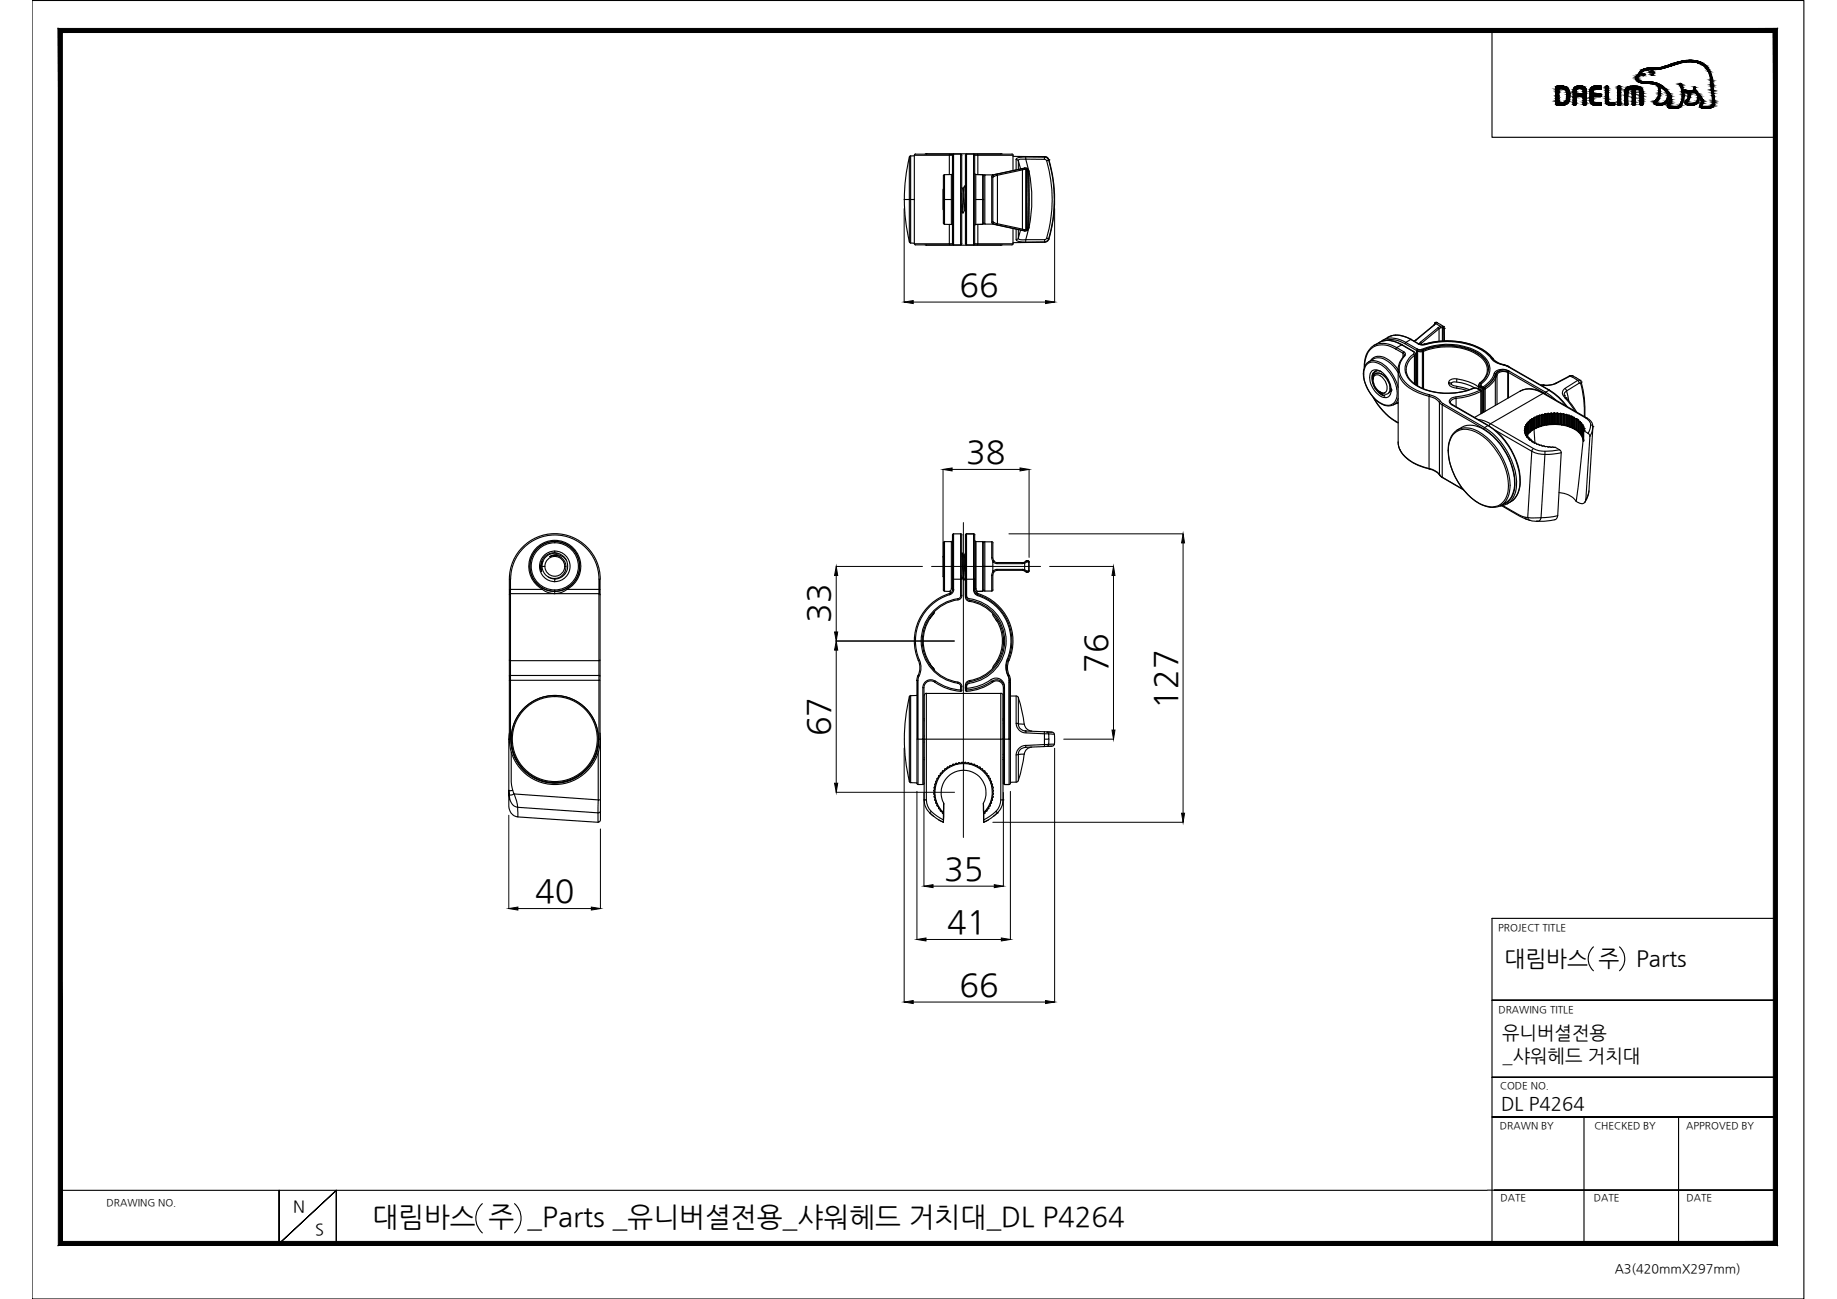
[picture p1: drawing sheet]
<svg xmlns="http://www.w3.org/2000/svg" width="420mm" height="297mm" viewBox="0 0 420 297" stroke-linecap="round" stroke-linejoin="round" font-family="sans-serif">
<defs><g id="words">
<g font-size="7.4">
<text x="219.5" y="67.6">66</text>
<text x="221" y="105.9">38</text>
<text x="189.8" y="142.5" transform="rotate(-90 189.8 142.5)">33</text>
<text x="253.2" y="153.8" transform="rotate(-90 253.2 153.8)">76</text>
<text x="269.2" y="162" transform="rotate(-90 269.2 162)">127</text>
<text x="189.8" y="168.3" transform="rotate(-90 189.8 168.3)">67</text>
<text x="215.9" y="201.2">35</text>
<text x="122.4" y="206.3">40</text>
<text x="216.7" y="213.4">41</text>
<text x="219.5" y="227.7">66</text>
</g>
<text font-size="6.3" x="85.2" y="280.4">대림바스 주 _Parts _유니버셜전용_샤워헤드 거치대_DL P4264</text>
<g font-size="5.1">
<text x="344.1" y="220.8">대림바스 주</text>
<text x="374.2" y="220.8">Parts</text>
</g>
<g font-size="4.3">
<text x="343.6" y="237.5">유니버셜전용</text>
<text x="343.7" y="242.8">_샤워헤드 거치대</text>
<text x="343.3" y="253.7">DL P4264</text>
</g>
<g font-size="3.7">
<text x="67.1" y="277.1">N</text>
<text x="72.1" y="282.5">S</text>
</g>
<text font-size="2.9" x="369.3" y="291.1">A3(420mmX297mm)</text>
<g font-size="2.3">
<text x="342.6" y="212.8">PROJECT TITLE</text>
<text x="342.7" y="231.6">DRAWING TITLE</text>
<text x="343.2" y="249">CODE NO.</text>
<text x="343.1" y="258.3">DRAWN BY</text>
<text x="364.7" y="258.2">CHECKED BY</text>
<text x="385.7" y="258.3">APPROVED BY</text>
<text x="24.4" y="275.9">DRAWING NO.</text>
<text x="343.2" y="274.7">DATE</text>
<text x="364.5" y="274.7">DATE</text>
<text x="385.7" y="274.7">DATE</text>
</g>
</g></defs>
<!-- layer: 0 -->
<g fill="#000" stroke="#000" stroke-width=".23">
<path d="M206.8 69.1l2.1-.4v.7zM239.1 68.7l2.1 .4-2.1 .3zM215.7 107.3l2.1-.3v.7zM233.3 107l2.1 .3-2.1 .4zM191.3 129.5l.3 2.1h-.7zM254.7 129.5l.3 2.1h-.7zM270.6 122.1l.3 2h-.6zM191.3 146.6l.3 2.1h-.7zM190.9 144.5h.7l-.3 2.1zM190.9 179.1h.7l-.3 2.1zM254.3 166.9h.7l-.3 2.1zM270.3 186h.6l-.3 2z"/>
<path d="M116.4 207.8l2-.4v.7zM135.3 207.4l2 .4-2 .3zM209.7 214.8l2.1-.3v.7zM211.3 202.6l2.1-.3v.7zM227.4 202.3l2.1 .3-2.1 .4zM229 214.5l2.1 .3-2.1 .4zM206.8 229.1l2.1-.3v.7zM239.1 228.8l2.1 .3-2.1 .4z"/>
<path d="M13.3 284.8l392.3-.9h-391.3zM13.3 284.8l392.3-.9 .9 .9zM405.6 7.4v276.5l.9 .9zM405.6 7.4l.9-.9v278.3zM14.3 7.4h391.3l.9-.9zM13.3 6.5h393.2l-392.2 .9zM13.3 6.5l1 277.4v-276.5zM13.3 6.5l1 277.4-1 .9z"/>
</g>
<g fill="none" stroke="#000" stroke-width=".25">
<path d="M7.3 .1h405.3v296.9h-405.3zM341.2 7v24.4h64.9M208 35.9v19.5M208.3 35.6l-.1 .1a39.2 39.2 0 0 0-.2 19.6M209.1 35.6l-.8 .1v9.9h.8M209.1 35.5v20.2h8.7v-20.2M209.1 35.5h8v4.4M211.9 35.2h.1M211.9 35.2h17M211.9 35.1l-.3 .1M216 39.9h1.6v11.4h-1.6zM216 39.9l-.2 .3v5.4h1.8"/>
<path d="M217.2 35.2h-7.8l-.3 .3M217.9 39.6l-.3 .3M218.1 35.2l-1 .1v.2h.7M218.1 35.2v20.8M218.1 35.2h1.6v20.8h-1.6M218.1 35.2l-.3 .3M219.7 35.2l.3 .3M220 35.5v20.2M221.1 35.2l-.3 .3v20.2M222.7 35.2h-1.6v20.8h1.6M222.7 35.2l.9 .1v4.6M222.7 35.2v20.8"/>
<path d="M222.7 35.2l.3 .3M222.9 39.6l.3 .3M222.9 35.5v20.2h8.8v-3.5M222.9 35.5h8.8v3.5M223.2 39.9v11.4h1.5M223.2 39.9h1.5v11.4M223.6 35.2h7.9l.2 .3M224.8 39.9l.2 .3M225.3 40h1.8v.1l-.3 .3v10.5l.3 .4h-1.8zM225.3 39.9l-.3 .3v5.4h-1.8M228.9 35.1l.3 .1M231.7 35.8h7.2l-5.1 .1-1 .2-.4 .3"/>
<path d="M232.4 36.4v2.4M233.4 38.6l-.5-1.8v1.9M233.8 38.6v.2l-5.7 1.3-.1-.3-.9 .3M234.3 38.7l-.5 .1v13.6l.5 .1M234.4 38.4l-6.4 1.4M234.4 38.4l-7.3 1.6M234.4 38.4l.6 .2 .3 .5M234.6 35.9v.5M234.6 36.4h-1.4l-.3 .4-.5-.4M234.6 36.4h4.3v-.5a1.06 1.06 0 0 1 1 .7l-.5 .2M234.6 36.4l.6 2.5M234.7 38.6h.2l-.3 .2z"/>
<path d="M234.9 38.6l.3 .2 .1 .4h-.3l-.2-.4v13.6l.2-.4h.2a.68 .68 0 0 1-.9 .7v-.2M234.9 38.6h-.6v.1l.3 .1v13.6l-.3 .1M235 39.3v12.7M235.3 39.1v13zM235.3 39.1a31.6 31.6 0 0 1 0 13M238.9 35.8l.6 .2 .4 .6M238.9 36.4l.4 .2a29.3 29.3 0 0 1-.1 18.1l-4.6 .1M238.9 35.8a1.04 1.04 0 0 1 1 .7M239.9 36.6a34 34 0 0 1 0 18.1M239.9 36.6h.1M239.9 36.6a32 32 0 0 1 0 18M380.1 24h.1"/>
<path d="M206.8 45.6h1.5v10M208 55.3l.3 .3M208.3 55.6h.8M209.1 55.7l.3 .3h7.8M211.6 56l.3 .1M211.9 56l17 .1M215.8 51l.2 .3M215.8 43.2v4.8M215.8 45.6v5.4M217.1 51.3v4.6l1 .1M217.6 51.3l.3 .3M217.8 55.7l.3 .3"/>
<path d="M220 44.1l.3 4.6 .3-.6M220 42.8l.2 .6 .4 4.7M220 46.8l.1 1.7 .2 .2M220 48.4l.1 .3M220 55.7l-.3 .3M220.1 43.1h.2M220.3 43.1l.4 5M220.6 42.6l.2 2.6M220.6 42.6l-.3 .5M220.6 48.1h.1M220.6 42.6h.1M220.7 42.6l.1 .4"/>
<path d="M220.7 42.6l.1 .1M220.7 48.1l.1 .1M220.8 55.7l.3 .3M223 55.7l-.3 .3M223.2 51.3l-.3 .3M223.6 51.3v4.7h-.9M225 51l.3 .3M225 45.6v5.4M225 51l-.2 .3M226.8 40.4l.3 .2M227.1 40.6v10.1l-.3 .2M227.1 51.3l7.3 1.5"/>
<path d="M227.1 50.6v.1M227.1 40.1l.2 .3-.2 .2M227.1 50.7l.2 .2M227.3 50.9l-.2 .2 .9 .3 .1-.2 5.7 1.2v.2M227.3 40.4l.8-.3v11.1l-.8-.3M228 51.4l6.4 1.4M228.9 56v.1M229.2 56l-.3 .1M231.7 55.7l-.2 .3h-7.9M232.4 52.4v2.4l.2 .3 1.2 .2 5.1 .1M232.9 54.4l.3 .4h1.4M232.9 52.5v1.9l.5-1.8"/>
<path d="M233 54.4l-.5 .4M234.6 54.8v.5M234.6 52.4l.3 .2zM235.2 52.3l-.6 2.5M235.3 52.1l-.3 .5-.6 .2M238.9 55.4l-7.2 .1M239.4 54.4l.5 .2a1.08 1.08 0 0 1-1 .7v-.5M239.9 54.7a1.04 1.04 0 0 1-1 .7M239.9 54.6v.1M316.4 77.7l-.5 .4M316.8 77.9a5.4 5.4 0 0 1 4.6 .7M318.3 76.8l-.8 .3"/>
<path d="M319.2 76.7l-1 .1M319.2 76.7h-.1M319.2 76.7l1.8 .2 1.7 .7M321.4 78.6l2.8 1.7M321.5 78.3l-.1 .3M321.5 78.3l2.9 1.7M322.7 77.6l1.8 1.1 1 .2a17.9 17.9 0 0 1 13.3 1.1l.8 .5 1.5 1.5a3.6 3.6 0 0 0 2.6 1.4M322.7 77.6l-1.2 .7M322.7 77.6h.1M322.8 77.6a5.3 5.3 0 0 0-6.4 .2 5.3 5.3 0 0 1 5.1 .5M322.8 77.6l1.6 1M323.8 77.7h.2"/>
<path d="M323.9 77.8l-.4 .2M324 77.7h-.1M324.4 80l.5 .1a15.5 15.5 0 0 1 13.4 .8 3.8 3.8 0 0 1 .2 6.8l.2 .5M324.4 80l-.2 .3M324.4 78.6h-.1l.9 .2 .6-.1M324.4 78.6h.2M324.6 78.7h.1M324.6 78.6l1.2 .1M324.9 78.3l.2 .5M324.9 78.3l-.3 .3M325.2 79.9l.1 .3v8.6M325.4 80l.2 .3v8.6"/>
<path d="M325.8 78.7h.1M325.8 78.7a17.2 17.2 0 0 1 14.1 1.8l1.6 1.5M325.8 78.7a17 17 0 0 1 14.1 1.8l1.4 1.5M327.9 74.4h.1M328 74.4l-4 3.3M328.1 74.1l-4.7 3.9M328.1 74.1h.1M328.2 74l-.1 .1M328.2 73.9v.1M328.2 73.9h.1M328.2 73.8h.1M328.3 74l-.2 .1"/>
<path d="M328.3 74l-.3 .4M328.3 74l1.1 .6 .8 .1M328.4 73.7l-.1 .1M328.5 73.7l-.3 .2M328.5 73.7l.1 .1zM328.5 73.7h.1M328.5 73.7v.1M328.5 73.8l-.2 .2M328.5 73.8h.1M328.6 73.8h.1M328.6 73.8l1.6 .9M328.9 74.9l.2 .3v2.8"/>
<path d="M328.9 74.9l.5-.3 .1 .4M328.9 74.9l-4 3.4M329.9 78v-3l-.2-.1-.6 .3-4.2 3.5M330 74.6l.1 .4h-.2zM330.1 75l.2 .2M330.1 75v3M330.2 74.7l.1 .4M330.2 74.7h.1M330.3 75.2v2.8M330.3 75.1h.1M330.3 75.1l.1 2.9M330.3 75.1v.1"/>
<path d="M314 86.9a1.01 1.01 0 0 1 .5-1.1 1.01 1.01 0 0 1 1.2 .1 3.2 3.2 0 0 1 1.4 3.5l-.5 .4M314 86.9l.2 .7M314 86.5v.4M314.1 86.5h.1M314.1 85.3a4.4 4.4 0 0 0 2.6 5.2M314.2 87.7a3.4 3.4 0 0 0 1.5 1.9M314.2 87.6v.1M314.6 85.5l-.4 .3-.2 .7M314.6 84.9a1.63 1.63 0 0 0-.6 1.6M314.6 85.4h.1M314.7 85.4h-.1M314.7 85.4a2.9 2.9 0 0 1 3.1 2.4 1.53 1.53 0 0 1-.9 2.4l-1.2-.6"/>
<path d="M314.7 84.8h.1M314.9 85.3a3.2 3.2 0 0 1 3 3.7M314.9 84.8l-.5 .4-.2 .5-.2 .8M314.9 85.3h.1M315.5 89.5l.1 .1M315.6 89.6v.1M315.7 89.6l.9 .3M316 85a1.37 1.37 0 0 0-1.6-.1 1.37 1.37 0 0 0-.6 1.4 4.3 4.3 0 0 0 2.9 4.2l-1.1-.8M318 89.5l-.4 .4M318.1 89.4v.1M318.2 88.9l-.1 .5M324 80.1l.2-.3 .5 .2a15.6 15.6 0 0 1 13.9 .8 3.9 3.9 0 0 1 .8 6.5l-.6 .5"/>
<path d="M324 80.1l.3 .1a2.66 2.66 0 0 0 2.1-.4 14.7 14.7 0 0 1 12.3 1.5l.8 .8 .6 .9 .4 1.6M324 80.1v8M324.2 80.3l.4 .1a3.2 3.2 0 0 0 2-.4 13.6 13.6 0 0 1 12.2 1.8 3.5 3.5 0 0 1-.4 5.8M324.2 80.3v7.9M331.3 87.4a1.45 1.45 0 0 1 1.9-.8l2.6 .7 2.4 1.2M331.3 87.7l.6 .7 1.3 .4M331.3 87.7l.7 .2M331.3 87.4l.7 .2M331.3 87.4v.3M332 87.9l.5 .3 3.6 .9M332 87.6l.2-.2a8.6 8.6 0 0 1 5.1 1.3M332 87.6v.3"/>
<path d="M332.3 99.5a4 4 0 0 1 5.2-.8 14.6 14.6 0 0 1 7.4 13.9 3.8 3.8 0 0 1-5.9 2.8 14.6 14.6 0 0 1-7.7-13.3l.2-.9zM333.2 88.3v.5M333.2 88.8l2.3 .5M333.2 86.6v.8M333.3 98.3a5.4 5.4 0 0 0-2 4.8M333.3 98.3a5.4 5.4 0 0 1 7.2 .7 15.1 15.1 0 0 1 5.8 12.7l-.1 .7a4.4 4.4 0 0 1-2.9 3.2M333.3 98.3a5.3 5.3 0 0 1 5.8 1 15.5 15.5 0 0 1 6.3 12.4l-.3 1.3a4.4 4.4 0 0 1-1.8 2.6M338.1 95.9l1.5 .4 1.3 .6M338.2 88.1l.3 .4M338.2 88.1v.8M338.4 88.2l.4 .4M338.5 87.6l-.3 .5"/>
<path d="M338.5 87.6h.1M338.5 88.5v.6M338.5 88.5l.8 .5M338.5 87.7h.1M338.7 88.2l-.2 .3M338.8 87.9l-.1 .2 .2 .2-.1 .3M338.8 88.6v.7M338.8 87.8h-.1M339 88.8h.4M339 88.8l.2-.3 .2 .3M339 88.8v5.6M339.3 89h.4"/>
<path d="M339.3 89l.2-.3 .2 .3M339.3 89v5.3M339.4 88.8v5.4M339.7 89v5.1M340.9 96.9l-.3 .5M340.9 96.9l9.8 5.7M341.1 82h.2M341.3 82l1.3 .9 1.3 .5M341.3 82l.1 .1a3.7 3.7 0 0 0 2.5 1.3M341.8 85.4l.2 .2M341.9 98.3l8.5 4.9M342 85.6l-.4 1a6.3 6.3 0 0 1-2.2 2.2"/>
<path d="M342 85.6v7.1M342.1 85.5l.3 .2M342.1 85.5l-.7 1.4-1.1 1.1-.8 .7-.8-.5M342.4 85.7l-.4 1a6.6 6.6 0 0 1-2.3 2.3M342.4 85.7v6.8M343.7 83.4h.2M343.9 83.3h.1M344 83.5l.9 .3M344 83.4l.8 .3M344 83.4l.8 .4M344 83.4h-.1M344.8 83.8l9.5 5.4"/>
<path d="M344.8 83.8l9.6 5.4M344.8 85.1a2.18 2.18 0 0 0-2.8 .5M344.8 85.1v6M344.8 85.1l18.2 10.5M344.8 83.7h.1M344.9 83.8l.2 .1M345 84.8a2.55 2.55 0 0 0-3.2 .6l-.4 .9-.6 .9-1.6 1.3M345 84.8l-.2 .3M345 85.2a1.97 1.97 0 0 0-2.6 .5M345 85.2l.2-.3a2.34 2.34 0 0 0-3.1 .6M345 85.2v5.8M345 84.8l8.5 4.9"/>
<path d="M345.1 83.9h.1M347.7 89.4a5.4 5.4 0 0 1 5.5 .5h-.3M347.7 89.4a5.5 5.5 0 0 1 5.2 .5M347.7 89.4l-10.4 6M348.7 98.4h.1M348.7 98.4v.1M348.7 98h.1M348.7 98l.2 .2M348.7 97.9v.1M348.7 98.7h.1M348.7 98.7l.3 .3M348.7 98.5h.2"/>
<path d="M348.7 98.3v.2M348.7 98.3v.1M348.8 97.9v.2M348.8 97.6h.1M348.8 99.2h.1M348.8 99.2l.3 .1M348.8 97.6l.2 .2M348.8 99.1v.1M348.9 99.2h.1M348.9 97.5v.1M348.9 98.2h.1M348.9 98.2l-.2 .1"/>
<path d="M348.9 98.6l-.2 .1M348.9 98.2v.3M348.9 98.6v.3M348.9 98.5v.1M348.9 98.6h.1M348.9 97.5v.2M348.9 98.2v.7M348.9 97.5l-.1 .1M349 97.8v1.5v-.3M349 97.8h.1M349 99h.1M349 97.8l-.3 .2"/>
<path d="M349 99l-.2 .1M349 97.8v1.2M349 97.2l.1 .2M349 99.6h.1M349 99.6l.3 .2M349 97.1v.2M349 97.1v.1M349.1 99.3v.1M349.1 97.4l-.2 .1M349.1 97.1v.3M349.1 97.4v1.9M349.1 97.1h-.1"/>
<path d="M349.1 97.4v2.3v-.3M349.1 99.4h.1M349.1 99.4l-.1 .2M349.1 97.4h.1M349.2 99.7h.1M349.2 96.8l.1 .2M349.3 100h.1M349.3 97.1h-.2M349.3 99.5l-.2 .1M349.3 96.8v2.7M349.3 96.7v.1M349.3 99.8h.1"/>
<path d="M349.3 99.8l-.1 .2M349.3 99.8v.2M349.3 97v.1M349.3 99.5h.1M349.3 99.2h.1M349.4 96.7v2.5M349.4 96.7l-.1 .1M349.4 99.5l-.1 .2M349.5 99.1l-.1 .1M349.5 96.7h-.1M349.5 96.7v2.4M349.6 96.4v.2"/>
<path d="M349.6 96.6h.1M349.6 96.6l-.1 2.5M349.6 96.6l-.1 .1M349.6 96.4h.1M349.7 98.8h.2M349.7 96.3v2.5M349.7 96.3l-.1 .1M349.7 98.8h-.1M349.9 96.1v2.7M349.9 96.2l.1 .1M350 96.3h-.3M350 98.7l-.1 .1"/>
<path d="M350 96v2.5M350 98.5h.1M350 96h.1M350.1 98.5h.2M350.1 96h.2M350.1 96v2.5M350.1 96h-.1M350.1 98.5h-.1M350.3 96v2.5M350.4 95.8h.1M350.4 95.8l-.1 .2M350.4 95.8l-.1 2.7"/>
<path d="M350.4 95.7v2.5M350.5 95.7h-.1M350.5 98.2h-.1M350.6 98.2h.2M350.6 95.7h.2M350.6 95.7v2.5M350.6 95.7h-.2M350.6 98.2h-.2M350.8 95.7v2.5M350.9 98.2l-1.5 1.3M350.9 98.2a9.4 9.4 0 0 1 10.5 .9l.4 .8 .3 1-1.6 13.8M350.9 98v-2.5l-.1 2.7"/>
<path d="M350.9 98.2l.2 3.1M350.9 95.7h-.1M350.9 95.4v2.5M351 97.9h-.1M351 95.4h-.1M351.1 97.9h.2M351.1 95.4h.3M351.1 95.4v2.5M351.1 95.4h-.2M351.1 97.9h-.2M351.3 95.4v2.5M351.4 95.4v2.5"/>
<path d="M351.4 95.4l.1-.2-.1 2.5M351.4 97.9h-.1M351.4 97.7v.2M351.5 97.6l-.1 .1M351.5 97.6h.1M351.5 95.2h.1M351.6 97.6h.2M351.6 95.2h.2M351.6 95.2v2.4M351.8 95.2v2.4M351.9 95.2v2.4M351.9 95.2h-.1"/>
<path d="M351.9 97.6h-.1M352 95l-.1 .2M352 95v2.5M352 97.5l-.1 .1M352.1 97.4h.1M352.1 94.9h.1M352.2 97.4h.2M352.2 94.9l.2 .1M352.2 94.9v2.5M352.4 88h.5M352.4 95v2.4M352.5 88l.4 .1"/>
<path d="M352.6 97.4h-.2M352.6 94.9l-.2 .1M352.6 94.9l.1 2.4-.1 .1M352.6 94.9v2.5M352.8 94.7l-.1 .1M352.8 97.2h-.1M352.8 94.8v2.4M352.8 94.8h.1M352.8 97.2h.1M352.9 97.2l.2 .1M352.9 94.8h.2M352.9 94.8v2.4"/>
<path d="M352.9 88h.2M352.9 88l.2 .1M352.9 89.9l-12 7M352.9 89.9l9.9 5.7M353.1 88.1h.1M353.1 94.8v2.5M353.1 88.1h-.2M353.1 94.8h.1M353.1 97.3h.1M353.2 94.8v2.5M353.3 94.7l-.1 .1M353.3 97.1l-.1 .2"/>
<path d="M353.3 94.7v2.4M353.4 94.6v2.5M353.4 94.6l-.1 .1M353.4 97.1h-.1M353.4 94.6h.1M353.4 97.1h.1M353.5 89.7l-.1 .3M353.5 89.7l2.3 1.7M353.5 97.1h.2M353.5 94.6l.2 .1M353.5 94.6v2.5M353.7 94.7v2.4"/>
<path d="M353.7 94.7h.1M353.7 97.1h.1M353.8 94.7v2.4M353.9 94.6l-.1 .1M353.9 97l-.1 .1M353.9 94.6v2.4M354 94.5v2.5M354 94.5l-.1 .1M354 97h-.1M354.1 94.5h.1M354.1 97h.1M354.2 97l.2 .1"/>
<path d="M354.2 94.6h.2M354.2 94.6l-.1-.1v2.5h.1M354.2 94.6v2.4M354.3 89.2l-.8 .5M354.3 89.2h.1M354.3 89.2l.1 .1M354.4 89.3a14 14 0 0 1 3.8 3.5M354.4 89.2l.6 .4a13.2 13.2 0 0 1 3.4 3.3M354.4 94.6v2.5M354.4 97.1h.1M354.4 94.6h.1M354.5 94.6l.3-.1v2.4l-.3 .2"/>
<path d="M354.5 94.6v2.5M354.7 94.5v2.5M354.9 94.4l-.1 .1M354.9 96.9h-.1M355.1 94.6l-.2-.1v2.4l.2 .1M355.1 94.6v2.4M355.1 97h.1M355.1 94.6h.1M355.2 94.6v2.4M355.3 94.5l-.1 .1M355.3 96.9l-.1 .1M355.3 94.5v2.4"/>
<path d="M355.5 94.4v2.5M355.5 94.4l-.2 .1M355.5 96.9h-.2M355.5 94.4h.1M355.5 96.8h.1M355.5 94.4l.1 .1M355.5 96.9h.1M355.6 96.9l.2 .1M355.6 94.5l.2 .1M355.6 94.5v2.4M355.8 87.7l-1 .3-1.7 .1M355.8 87.7h.1"/>
<path d="M355.8 87.7l-1.3 .4h-1.4M355.8 94.6v2.4M355.8 97h.1M355.8 94.6h.1M355.9 94.6v2.4M356 87.6l-.2 .1M356.1 94.5l-.2 .1M356.1 96.9l-.2 .1M356.1 94.5v2.4M356.1 94.5h.1v2.4h-.1M356.2 96.9h.1M356.2 94.4h.1"/>
<path d="M356.4 97l.1 .1M356.4 94.5l.1 .1M356.4 94.5h-.2v2.4l.2 .1M356.4 94.5v2.5M356.5 94.6v2.5M356.5 97.1h.1M356.5 94.6h.1M356.6 94.6v2.5M356.8 94.6h-.2M356.8 97l-.2 .1M356.8 94.6v2.4M356.9 94.5h.1"/>
<path d="M356.9 97h.1M357 94.5v2.5M357 94.5v.1M357 97h.1M357 97l.2 .1M357 94.6l.2 .1M357 94.6v2.4M357.2 94.7v2.4M357.2 94.7h.1M357.2 97.1h.1M357.3 94.7v2.4M357.5 94.6l-.2 .1"/>
<path d="M357.5 97.1h-.2M357.5 94.6v2.5M357.5 94.6h.1M357.5 97.1h.1M357.6 94.6v2.5M357.6 94.6h.1M357.6 97.1h.1M357.6 94.6l.1 .1M357.7 97.1l.1 .2M357.7 94.7l.1 .1M357.7 94.7v2.4M357.8 90.4l.4 .6"/>
<path d="M357.8 90.4h.1M357.8 94.8v2.5M357.8 94.8h.1M357.8 97.3h.1M357.9 94.8v2.5M358 88.8l.3 .6M358.1 97.2l-.2 .1M358.1 94.8h-.2M358.1 94.8v2.4M358.2 91h.1M358.2 91l2.4 3.2M358.2 91h-.2"/>
<path d="M358.3 97.2h.1M358.3 94.7v.1M358.3 89.4l.5 2.3M358.3 89.4a.82 .82 0 0 0-.5 1M358.4 97.3l.1 .1M358.4 94.9h.1M358.4 94.9v2.4M358.5 94.9v2.5M358.5 94.9l.1 .1M358.5 97.4h.1M358.6 95v2.4M358.8 97.4h-.2"/>
<path d="M358.8 94.9l-.2 .1M358.8 94.9v2.5M358.8 94.9l.1 .1M358.8 97.4h.1M358.9 97.4h.1M358.9 94.9h.1M358.9 86l-3.1 1.7M358.9 95v2.4M358.9 95h.1M358.9 97.4l.1 .1M359 97.5l.1 .1M359 95v2.5"/>
<path d="M359 95l.1 .2M359.1 95.2v2.4M359.1 95.2h.1M359.1 97.6h.1M359.2 95.2v2.4M359.4 97.6h-.2M359.4 95.2h-.2M359.4 95.2v2.4M359.4 95.2h.1v2.4h-.1M359.5 97.6h.1M359.5 95.2h.1M359.5 85.9l-.6 .1"/>
<path d="M359.5 97.6l.1 .3M359.5 95.2v2.4M359.5 95.2l.1 .1M359.6 85.9l-.7 .1M359.6 85.9h.1M359.6 85.9l1.8 1.1M359.6 95.3l.3 .1M359.6 95.3v2.6M359.6 97.9h.1M359.7 95.4v2.5M359.9 97.9h.2M359.9 97.9h-.2"/>
<path d="M359.9 95.4v2.5M359.9 95.4h.1M360 95.4l.1 2.6M360.1 95.4h.1M360.1 95.5h.1M360.1 98l.1 .1M360.1 95.5l.1 .2M360.1 95.5v2.5M360.2 95.7v2.4M360.2 95.7h.1M360.2 98.1v.1M360.2 98.2h.2"/>
<path d="M360.2 95.7h.2M360.2 95.7v2.5M360.4 95.7v2.5M360.4 95.7h.2M360.4 98.2h.2M360.6 95.7v2.5M360.6 98.2h.1M360.6 95.7h.1M360.6 95.7v.1M360.6 95.8h.1M360.6 95.8l.1 2.7M360.6 96h.1"/>
<path d="M360.7 98.5h.2M360.7 96h.2M360.7 96v2.5M360.8 87l.4 .6M360.8 87l-3.1 2a1.29 1.29 0 0 0 .3 2l2.2 3M360.8 87h.6M360.8 87l-1.7-1-3.2 1.7M360.9 98.5h.1M360.9 96v2.5M360.9 96h.1M361 96l.1 2.8M361 96.1h.1"/>
<path d="M361 96.3h.1M361.1 96h.1M361.1 96.2l-.1 .1M361.1 98.8h.2M361.1 96.3h.2M361.1 96.3v2.5M361.2 87.6l.2-.1 .1 .2M361.2 87.6l-2.9 1.8M361.3 96.3v2.5M361.3 96.3l.1 .1M361.3 98.8h.1M361.4 96.4v.2"/>
<path d="M361.4 96.6h.1M361.4 87h.1M361.4 87a18 18 0 0 1 1.1 8.3M361.4 96.4v2.7M361.4 96.6v.1M361.4 99.1l.3 .1M361.4 96.7h.3M361.4 96.7v2.4M361.5 87.7l.3 .9a25.9 25.9 0 0 1 .6 6.6M361.7 87.4h.1M361.7 87.4l-.2 .3M361.7 99.2h.1"/>
<path d="M361.7 96.7v2.8M361.7 96.7v.2M361.7 99.5l.2 .1M361.7 97.1h.2M361.7 97.1v2.4M361.7 96.9v.2M361.8 96.7v.1M361.8 96.8h.1M361.9 97.1v2.8h.1M361.9 97.4l.2 .1M361.9 97.1h.1M362 97.1v.1"/>
<path d="M362 97.2h.1M362 97.1l-.1 .3M362 97.8h.1M362 97.8l.1 2.5M362.1 97.8l.1 .1M362.1 97.8v2.5M362.1 98.2h.1M362.1 98.2l.2 .1M362.1 97.5v.2M362.1 97.5l.1 .1M362.2 97.6h.1M362.2 97.6l-.2 .2"/>
<path d="M362.2 97.5v.1M362.2 98.5v2.5l-.1-.1M362.2 98.5l1 .6M362.2 98.1l-.1 .1M362.2 97.9v.2M362.2 97.9h.1M362.3 98h.1M362.3 98l-.1 .1M362.3 98.5h.1M362.3 97.9v.1M362.3 98.3v.2M362.3 98.3v.1"/>
<path d="M362.3 98.4h.1M362.3 98.4l-.1 .1M362.8 95.6a1.99 1.99 0 0 1 .7 3l-.3 .5M362.8 95.6h.2M363 95.6a2.27 2.27 0 0 1 1.3 2M363.2 99.1l.4 .7M363.6 99.8l-.9 14.4M363.8 97.1l.4 .2 .1 .3M364.3 97.6h.1M364.3 97.6l-.9 14.6-.4 1.8-.5 .8M364.3 97.7l-.2 1.1-.5 1M331.2 103.1a15.1 15.1 0 0 0 7.9 12.4l1.8 .5h1.2l1.2-.4"/>
<path d="M343.5 115.6l4.2 2.5 1.4 .6M343.7 115.6a19.1 19.1 0 0 0 5.1 2.7h.6M348.8 118.3l.3 .4M349.1 118.7l1.3 .4 1.1 .1M349.1 118.7h.1M349.3 100l.3 .1M349.4 118.3l.5 .7M349.4 118.3l3.1 .1M349.5 100.3h.1M349.6 100.4h.3M349.6 100.1h.1M349.6 100.1v.2h-.1"/>
<path d="M349.6 100.1l-.1 .2M349.9 100.6h.1M350 100.5h.1M350 100.5l-.1 .1M350 100.7l.4 .1M350.4 101h.1M350.4 103.2a6.1 6.1 0 0 0 3 .7M350.4 103.2l-1 15.1M350.4 100.8v.2M350.5 101l.4 .1v.2M350.7 102.6a8.3 8.3 0 0 0 6 .3M350.7 102.6l-.3 .6"/>
<path d="M350.9 101.3h.4l.2 .2M351.5 119.2h.1M351.5 101.5v.1M351.5 101.6l.5 .2M352.1 101.7l.7 .3M352.5 118.4l-.4 .6-.6 .2M352.8 102h.4l.2 .1M353.4 103.2v.7M353.4 103.9l-.9 14.5M353.4 102.1h.1M353.4 102.1l.7 .1M354.1 102.2l.7 .1"/>
<path d="M354.8 102.3h.9l1 .6M355.5 102.3h.1M356.3 117.9a1.02 1.02 0 0 1-.7 1l-2.4 .3h-1.7M356.3 117.9l-3.8 .5M356.6 112.6a5 5 0 0 1 3.9 2.1M356.7 102.9l.4 .6M357.1 103.5l-3.7 .4M357.1 103.5l-.8 14.4M360.5 114.7l1.3 .5 .7-.4M362.1 100.3h.1M362.1 100.7v-2.5v2.5M362.1 100.7h.1"/>
<path d="M362.7 114.2l-.2 .6M363.4 112.2l-.7 2M116.5 134.8v-2.4h.3v2.4h7.2a4.5 4.5 0 0 0 2.9 .9M116.5 132.4a10.4 10.4 0 0 1 10.4-10.4 10.4 10.4 0 0 1 10.4 10.4M116.5 136l.3-.3v-.9h-.3v19.8M116.8 132.4a10.1 10.1 0 0 1 10.1-10.1 10.1 10.1 0 0 1 10.1 10.1M124 129.5a2.75 2.75 0 0 0 2.7 2.8 2.75 2.75 0 0 0 2.8-2.8h-.3M124 129.5h.6M124 134.8l.1-.2a5.7 5.7 0 0 0 2.8 .6v.5M124.1 134.7a5.9 5.9 0 0 1-1.8-9 5.9 5.9 0 0 1 9.2 0 5.9 5.9 0 0 1-1.8 9M125.4 131.9l1.5 .5M126.9 126.4a3 3 0 0 1 2.9 3 3 3 0 0 1-2.9 3v.6"/>
<path d="M126.9 126.4a3.1 3.1 0 0 0-3 4.3 3 3 0 0 1 .3-2.4M126.9 123.9h.1M126.9 123.9v.2M126.9 126.1v.3M126.9 134.9v.3M126.9 123.8a5.7 5.7 0 0 0-5.7 5.7 5.7 5.7 0 0 0 5.7 5.7M126.9 123.8a5.7 5.7 0 0 1 5.7 5.7 5.7 5.7 0 0 1-5.7 5.7M126.9 123.8a5.7 5.7 0 0 0-5.5 4.3 5.7 5.7 0 0 0 2.8 6.4M126.9 123.8a5.7 5.7 0 0 1 5.5 4.3 5.7 5.7 0 0 1-2.8 6.4M127.5 126.6a2.97 2.97 0 0 0-3.5 2.9M129.6 128.2a2.73 2.73 0 0 0-3.9-.9 2.58 2.58 0 0 1 3.8 2.2M129.7 134.8l-.1-.2a5.1 5.1 0 0 1-2.7 .6"/>
<path d="M137.2 136l-.2-.3v-.9h.2v16.2l-.2 .1v3.4h.2v14.5M137.2 134.8v-2.4h-.2v2.4h-7.3a4.8 4.8 0 0 1-2.8 .9M213.7 139.9l-.2 .5 .2-.2M213.8 139.9l-.1 .1M215.7 129.5h.1M215.8 127.2v4.7M216 123.9h1.6v10.7v.3l-.4 .3h-1.2zM216 123.8l-.2 .3v10.8l.2 .3M217.2 136l-.1-.3a11.3 11.3 0 0 0-7.1 15.3M217.3 135.7l.1-.3-.3-.2 .3 .3-.1 .2M217.6 134.5l.2 .2M217.8 132.4v2.4h.3v-12.7h1.6v14.1h.3v-3.8"/>
<path d="M217.9 123.5l-.3 .3M217.9 134.8a1.04 1.04 0 0 1-.7 .9M218.1 122l-.3 .3v10.1h2.2v-10.1M218.1 134.8a1.29 1.29 0 0 1-.9 1.2 11 11 0 0 0-6.9 14.9M219.1 136.9a9.8 9.8 0 0 0-8.4 9.7 9.8 9.8 0 0 0 8.4 9.6M219.7 122l.3 .3M219.8 136.2a.78 .78 0 0 1-.7 .7v.3M220 131.6l.3 1M220 126.7l.1 2.8h.2M220 126.5h.1M220 132.1h.1M220 136.2a1 1 0 0 1-.9 1 9.6 9.6 0 0 0-8.2 9.6 9.6 9.6 0 0 0 8.6 9.3l.4 .6 .1 .3"/>
<path d="M220 126.5l.5 6.1M220 126.5l.4 .5M220.1 129.5l.3 3.1M220.4 127l.4 5.1-.3 .5M220.4 132.6h.1M220.4 127h.1M220.5 127l.3 3.6M220.8 136.5a1.04 1.04 0 0 0 .9 1M220.8 126.5l-.3 .5M221.1 136.2a.78 .78 0 0 0 .6 .7M221.1 132.4h-.3v3.8h.3M221.1 136.5a.78 .78 0 0 0 .6 .8v.3"/>
<path d="M221.1 122l-.3 .3v14.2h.3M221.7 137.5a9.2 9.2 0 0 1 7.8 9.1 9.2 9.2 0 0 1-7.8 9M221.8 137.2a9.4 9.4 0 0 1 8 9.4 9.4 9.4 0 0 1-8.1 9.2v-.2a1.06 1.06 0 0 0-.9 1.1M221.8 136.9a9.8 9.8 0 0 1 8.3 9.7 9.8 9.8 0 0 1-8.3 9.6M222.7 135h.1M222.7 135v-12.9h-1.6v14.4M222.7 122l.3 .3-.1 10.1h-.2M222.7 134.8a1.29 1.29 0 0 0 .9 1.2 11.1 11.1 0 0 1 6.7 15.5 6 6 0 0 0 .5 3.8v.2M222.7 135a1.29 1.29 0 0 0 .9 1.2 10.9 10.9 0 0 1 6.6 15.1l-.1 1.9 .4 1.1M222.9 123.5l.3 .3M222.9 134.8h-.2v-2.4h-1.6v3.8M222.9 132.4v2.4"/>
<path d="M223 134.8a1.04 1.04 0 0 0 .7 .9 11.4 11.4 0 0 1 6.9 15.9l-.1 1.7 .3 1.1M223.2 134.6l.4 .6M223.2 134.8v-10.9h1.5v11.3h-1.1M223.2 134.5l-.2 .2M223.6 135.2l-.2 .2 .1 .3M223.6 135.7v.3M223.6 135.2l-.2 .3 .1 .2M224.8 123.8l.2 .3M225 134.9l.3 .3M225 124.1v10.8M225 129.5h2.1M225 134.9l-.2 .3h-1.2"/>
<path d="M225.3 123.9l-.3 .2M226.8 127.5l.3 .8M226.8 127.5l.3 .1 .2 .7M226.8 127.5v-3.6h-1.5v11.3h1.5M226.8 131.6v3.6M226.8 123.9l.3 .2M227.1 124.1v3.5M227.1 131.5v3.4M227.1 134.9l-.3 .3M227.1 130.7l-.3 .9M227.3 128.3l.4 .3h.4M227.3 128.3l-.2 .1"/>
<path d="M227.3 130.8l-.2 .7-.3 .1M228 130.2l.1 .2h5.7M228.1 130.4l-.8 .4-.2-.1M233.8 130.2l.1 .2M233.8 130.4l.5 .1M233.8 128.6h-5.7l-.1 .3M233.9 128.6l-.1 .3M234.3 128.6h-.5M234.4 128.8l.5-.3h.4v2.1l-.9-.3zM234.6 130.7l.5 .1M234.8 128.3h.3M234.8 128.3l.1 .2-.2-.2-.4 .3 .1 .2-.6 .1h-5.8l-.9-.5v2.3l.7-.5h6.3l.3 .1-.1 .2 .3 .3 .3-.2-.1 .2h.2l.4-.3v-2l-.3-.2"/>
<path d="M234.8 128.2l-.2 .1M235 128.3h.1M235 130.8h.1M235.1 128.2l.3 .3M235.3 129.5h.1M235.4 130.5l-.3 .3M116.5 150.9l.3 .2v-15.4h20.2v15.4h-20.2v3.4h20.2v1.1h.2M116.5 154.5h.3v1.1h-.3zM116.5 155.6v13.4a10.4 10.4 0 0 0 10.4 10.4 10.4 10.4 0 0 0 10.4-10.4M126.9 159v.3M126.9 159.3a9.7 9.7 0 0 1 9.7 9.7 9.7 9.7 0 0 1-9.7 9.7M126.9 159.3a9.7 9.7 0 0 0-9.7 9.7 9.7 9.7 0 0 0 9.7 9.7"/>
<path d="M137.2 150.9v3.7M208 159.3v19.5M208 159.3a39.2 39.2 0 0 0 .2 19.6l.1 .1M208.3 159l-.3 .3M209.7 159l-1.4 .1v19.9h1.4M209.7 155.6h.3v13.4h-.3zM210.1 151l.3 1.7-.4 1.7M210.2 154.6l-.2-.1-.3 1M210.2 154.5l-.2 1M210.3 150.9l-.3 .2M210.3 150.9a4.4 4.4 0 0 1-.1 3.7M211.1 157.3v11.7h-1.1v10.4h1.1v-10.4h.2v10.1"/>
<path d="M211.1 157.3h.2v11.7M211.9 158.5l-.5 .3v.3v9.9M212.6 141.3h.2M212.8 151.9l.6 .9M212.8 151.9l-.2 .1M212.8 151.9l.1 .1M212.8 141.3a9.3 9.3 0 0 0 0 10.5M212.9 141.1l-.1 .2M213 152.3l.5 .5M213.4 152.7l.1 .1M213.4 140.5l.1-.1-.4 .6M213.4 140.4l-.6 .9"/>
<path d="M213.5 152.8l.2 .2M213.5 152.9l.2 .5M213.7 153.1l.1 .2M213.8 156a11.5 11.5 0 0 0 5.9 2.1M213.8 156a1.55 1.55 0 0 0-2.5 1.2M213.8 156l.1-.1a1.52 1.52 0 0 0-2.2 0l-.5 .6-.1 .7M213.9 155.7a11.2 11.2 0 0 0 5.8 2.1M219.1 156v.2a.78 .78 0 0 1 .7 .8M219.7 157.8v-.8h.3v.8h-.3v.3M220 157.8l-.3 .3M221.1 157.8v.3M221.1 157.5h-.3v-.8h.3v1.1"/>
<path d="M221.7 155.9a.78 .78 0 0 0-.6 .8M221.7 156.2a.78 .78 0 0 0-.6 .8h-.3v.8h.3M226.7 155.4a1.93 1.93 0 0 1 3 1.6M226.7 155.4a10.9 10.9 0 0 1-5.6 2M226.9 155.7a11.2 11.2 0 0 1-5.8 2.1M227 140.4l.1 .3a8.9 8.9 0 0 1 .9 10.5M227 156l-.1-.1a1.21 1.21 0 0 1 1.9-.3l.8 .9 .1 .7M227 156a1.55 1.55 0 0 1 2.5 1.2M227 156a10.6 10.6 0 0 1-6.1 2l-.1-.2M227.7 141.6l.3 .4 .2-.2M228.2 151.3l-.2-.1-1 1.6M228.9 158.5l.5 .3v.3"/>
<path d="M229.4 159.1v9.9h-.5v-10.4h-17v10.4h-.5v13.9M229.7 157v22.4M229.7 157.3v11.7h1.1v-13.4h.3v13.4v-13h-.3v23.4h-1.1M229.7 157.3h-.2v11.7M230.5 154.3h.1M230.5 154.3l.3 1.7M230.5 150.9l.3 .2M230.8 154.5l-.2 .1M230.8 154.4l.3 1.1M231.1 159.2h1.3M232.4 159.2v6.2a2.25 2.25 0 0 0 2.2 2.2l4.3 .2v2.5M232.4 159.2l.5 .3"/>
<path d="M116.4 169v11.7l.3 .1 .6-.1M116.4 169h.4v-13.4h20.2v13.4M116.5 167.6l-.1 1.4M116.8 169a10.1 10.1 0 0 0 10.1 10.1 10.1 10.1 0 0 0 10.1-10.1M116.9 172v4.6a12 12 0 0 0 .4 4.1M126.9 178.8v.2M136.8 172v10.9l-19.2-1.3 .6 1.6 .2 1.4 18.4 1.3M137 169h.3M137.2 167.6l.1 1.4M137.3 169v13.9M209.7 169v10.1l.3 .3M211.3 173.6h.1"/>
<path d="M211.3 164.4h.1M211.3 169.7h.1M211.3 168.3h.1M211.3 164.8h.1M211.3 173.3h.1M211.4 179.1l-.3 .3M213.8 179.9l-.1 .1M213.8 179.3v.1M213.8 179.4l.1 .4-.2 .1M213.9 179.2l-.1 .1M214 178.8l.1 .3M214.1 179.1l-.2 .2"/>
<path d="M214.1 178.6l-.1 .2M214.3 178.2v.2M214.3 178.5l-.2 .1M214.3 178v.2M214.4 178.4l-.1 .1M214.7 177.5v.3l-.3 .2M214.8 177.3l-.1 .2M215 177.3l-.2 .1M215.1 177.2l-.1 .1M215.1 177v.2M215.1 176.9v.1M215.5 176.7l-.4 .2"/>
<path d="M215.9 176.3h-.3l-.1 .4M216.5 175.8h-.4l-.2 .4M216.7 175.4l-.2 .4M216.8 175.4l.2 .1M216.8 175.4h-.1M217.2 175.2l-.1 .2M217.4 175l.2 .1M217.4 175l-.2 .2M217.8 175l-.1 .1M217.9 174.8l-.2 .3M218.1 174.8h-.2M218.1 174.8l.2 .1"/>
<path d="M218.5 174.7l-.2 .1M218.6 174.6l.3 .1M218.6 174.6h-.1M219.4 174.4h-.1M219.5 174.4l.2 .2M219.5 174.4l-.5 .2M219.8 174.5h-.1M219.9 174.4l-.1 .2M220.2 174.4l.2 .1 .2-.1M220.2 174.4h-.3M220.4 174.6v1.5a5.1 5.1 0 0 1 4.5 7.6M220.4 176.1a5.1 5.1 0 0 0-4.5 7.6"/>
<path d="M220.6 174.4h.3M220.7 174.3h.1M220.9 174.4l.1 .2M221.1 174.5h.1M221.3 174.4l-.2 .2M221.3 174.4l.3 .1M221.6 174.5l.2 .1M222 174.6l-.2 .1M222 174.5l.4 .3M222.4 174.8h.1M222.7 174.8l-.2 .1M222.7 174.8l.4 .3"/>
<path d="M223.1 175v.1M223.1 175.1l.3-.1 .2 .2M223.6 175.2v.2M223.7 175.4h.1M223.9 175.4l-.1 .1M224 175.4l.2 .1M224.2 175.5l.2 .3M224.5 175.8h-.2M224.6 175.8h.1M224.7 175.8l.1 .1M224.7 175.9l.1 .3M224.8 176.2h.1"/>
<path d="M224.9 176.3h.2M225.1 176.3h.2M225.3 176.3v.4M225.3 176.8h.3l.2 .2M225.3 176.7h.1M225.8 177l-.1 .2M225.8 177.2v.1M225.8 177.3l.2 .1M226 177.3l.2 .2M226.1 177.9h.3l.1 .3M226.1 177.6v.2M226.1 177.8l.1 .1"/>
<path d="M226.2 177.5v.1M226.5 178.2l-.1 .2M226.5 178.5l.2 .1M226.5 178.4v.1M226.7 178.6v.5l.3 .2M226.9 179.8l.2 .1M227 179.5l-.1 .3M227 179.3v.2M227.1 179.9l.1 .1M229.4 173.6h.1M229.4 164.4h.1M229.4 165.5h.1"/>
<path d="M229.4 172.5h.1M229.4 169v13.9M229.4 164.8h.1M229.4 173.3h.1M229.7 169h-.2v10.1l.3 .3M230.8 169h.3v10.1l-.3 .3M232.4 178.8l-1.3 .1M232.4 172.6v6.2M232.5 165.4l.4 .1M232.9 165.6v-6.1l.8 3 .5 3.1M232.9 165.6a1.66 1.66 0 0 0 1.7 1.6M232.9 165.6h1.4"/>
<path d="M232.9 172.5v6M232.9 178.5l-.5 .3M232.9 172.5l-.4 .1M234.2 172.4l-.5 3.1-.8 3M234.3 165.6a1.8 1.8 0 0 0 1.7 1.6M234.4 167.1l.2 .1M234.6 170.4v.5M234.6 167.2l4.6 .1 .5 .2 .2 .3 1.2 .1-.3-.4-1.3-.1M234.7 167.1v.5M236 170.8a1.93 1.93 0 0 0-1.8 1.7h-1.3M238.9 167.3v.5M238.9 170.3l-4.3 .2a2.25 2.25 0 0 0-2.2 2.1"/>
<path d="M238.9 167.8h1v1.2h-1M238.9 170.3v.4l-4.3 .2a1.63 1.63 0 0 0-1.7 1.6M239.4 167.4h1.2M239.5 170.7h-.6M239.9 169v1.2l-1 .1M240.6 170.6l-1.2 .1M241.2 167.9v1.3a1.11 1.11 0 0 1-.5 1.4l-1.2 .1M241.2 170.2h-1.3l-.4 .5M116.4 180.7a4.3 4.3 0 0 0 1.1 3.6l.9 .3v2.2a2.57 2.57 0 0 1-2-3.2zM116.4 180.7v.2M117.3 180.7l.3 .9a.98 .98 0 0 1-1.1 .1M118.4 186.8l18.4 1.2"/>
<path d="M137.3 182.9v4.2a.75 .75 0 0 1-.3 .9h-.2v-2.1M137.3 182.9h-.5v3M137.4 185.5l-.3 .3-.3 .1M211.4 182.9a4.8 4.8 0 0 0 2.7 4.2l1.7 .9 .1-4.3-.1 2.3M211.4 182.9h.1M211.4 182.9h.5M211.9 182.9a4.3 4.3 0 0 0 2.4 3.7l1.5 .9M211.9 182.9v-13.9h17v13.9M213 185.5l-.4 .4 1 .8M213.6 181.5h.1M213.6 180.8h.1M213.6 181l.1 .1"/>
<path d="M213.6 181.6l.2 .2M213.6 180.8l.1 .1M213.6 181.5l.1 .1M213.7 182.2l.1 .1M213.7 180.1l.1 .4M213.7 180v.1M213.7 180.7l-.1 .1M213.7 182.4l.2 .1M213.7 181.2l-.1 .3M213.8 181.1v.1M213.8 180.5l-.2 .2M213.8 182.9v.1"/>
<path d="M213.8 181.8l-.1 .4M213.8 182.9l.1 .1M213.8 182.8v.1M213.9 183l.2 .3M213.9 182.5l-.1 .3M214 183.6l.4 .3M214 183.4v.2M214.1 183.2l-.1 .3M214.3 184.1v.1M214.3 184.2v.1M214.3 183.9v.2M214.4 184.3l.2 .1"/>
<path d="M214.6 184.4l.1 .4M214.7 184.8v.1M214.7 187.5l1.1 .5v-.5M214.7 184.9h.1M214.8 185l.2 .1 .1 .2M215.1 185.3v.1M215.1 185.4v.1M215.1 185.4l.1 .1M215.2 185.5l.3 .1M215.5 185.6v.3M215.5 185.8l.1 .1M215.5 186h.3v1.5"/>
<path d="M215.8 185.8a6.6 6.6 0 0 1-.1-9.3 6.6 6.6 0 0 1 9.3 0 6.6 6.6 0 0 1 0 9.3M225 185.8v1.7M225 185.8l-.1-2.1 .1 4.3M225 186h.1M225.3 186h-.2M225.3 185.8v.1M225.3 185.6v.3M225.4 185.5l-.1 .1M225.6 185.5l-.3 .1M225.7 185.4l-.1 .1M225.7 185.4v.1M225.8 185.3l-.1 .1"/>
<path d="M226 185l-.2 .1v.2M226.1 187.5l-1.1 .5M226.1 184.5v.2M226.1 184.9h-.1M226.2 184.7v.1M226.2 184.4l-.1 .1M226.4 183.9l.1 .2M226.5 184.2l-.4 .2M226.5 184.1v.1M226.5 183.8v.1M226.7 183.7l-.2 .1M226.8 183.6l-.1 .1"/>
<path d="M226.9 182.5l.1 .3M227 182.8v.2M227 182.9l-.3 .3 .1 .4M227 180.5l.2 .3M227 181.8l.1 .5M227.1 182.4l-.2 .1M227.2 180l-.2 .5M227.2 181l-.2 .2 .2 .3M227.2 181.5l-.2 .3M227.2 180.8v.1M227.2 180.8h.1M227.2 181.5h.1"/>
<path d="M227.8 185.5l-1.3 1.1-1.5 .9v.5M227.8 185.5l.3 .4M228.1 185.9l-1.4 1.2-1.7 .9M228.1 185.9h.1M228.1 185.9l-.9 .8M228.9 182.9a3.9 3.9 0 0 1-1.1 2.6M228.9 182.9h.5M229.4 182.9l-.2 1.2-.5 1.1-.6 .7M229.4 182.9h.1M364.4 216.5a3.7 3.7 0 0 0 0 5.5M370.4 216.5a3.7 3.7 0 0 1 0 5.5M406.1 210h-64.9v74.7"/>
<path d="M341.2 228.7h64.9h-64.9M341.2 255.4h64.9h-64.9M341.2 246.3h64.9h-64.9M362.3 255.4v28.9M383.9 255.4v28.9M13.8 272.2h326.3M63.8 272.2v12.2l13.1-12.2-13.1 12.2zM110.3 275.2a4.5 4.5 0 0 0 0 6.7M117.7 275.2a4.5 4.5 0 0 1 0 6.7M340.2 272.1h65.9h-64.3M13.8 284.3h.1M76.9 284.4v-12.2v12.2"/>
<path d="M350.5 284.3h55.6"/>
<circle cx="126.9" cy="129.5" r="5.4"/>
<circle cx="126.9" cy="129.5" r="2.27"/>
<circle cx="126.9" cy="129.5" r="3.5"/>
<circle cx="126.9" cy="169" r="10"/>
</g>
<g fill="none" stroke="#000" stroke-width=".23">
<path d="M206.8 47.7v21.4M241.2 47.7v21.4M208.9 69.1h30.2M215.7 107.3v20.2M217.8 107.3h15.5M235.4 107.3v20.2M191.3 129.5h19.7M191.3 131.6v12.9M230.8 122.1h39.8M240.1 129.5h14.6M254.7 131.6v35.3M270.6 124.1v61.9"/>
<path d="M191.3 146.6h27M191.3 148.7v30.4M206.8 171.1v58M241.2 171.1v58M243.3 169h11.4M116.4 186.4v21.4M137.3 189.6v18.2M191.3 181.2h27M209.7 181v33.8M211.3 181.2v21.4M227.1 188h43.5M229.5 181.2v21.4"/>
<path d="M231.1 181v33.8M118.4 207.8h16.9M211.8 214.8h17.2M213.4 202.6h14M208.9 229.1h30.2"/>
</g>
<!-- layer: Cneter -->
<path d="M220.3 119.5v72M213.1 129.5h24.9" fill="none" stroke="#000" stroke-width=".23"/>
<!-- layer: 06___PRT_ALL_SURFS -->
<g fill="none" stroke="#000" stroke-width=".25">
<path d="M314.2 79a5.4 5.4 0 0 0-2.2 5.1M314.2 79a5.4 5.4 0 0 1 5.2 .5M315.4 78.3a5.4 5.4 0 0 1 5.2 .5M315.4 78.3l-1.2 .7M317 77.8l-1.6 .5M317.1 77.8a5.9 5.9 0 0 1 3.5 1.1M317.1 77.8h.1M319.2 79.8a4.6 4.6 0 0 0-6 .3l-.8 1.8-.3 1.9M319.2 79.8l1.7 1M319.4 79.5l-.2 .3M319.4 79.5l1.7 1M320.6 78.9l-1.2 .6"/>
<path d="M320.6 78.9l2.6 1.5M320.6 78.9l2.7 1.5M320.6 78.7l.1 .1M311.8 85.4v.1M311.8 85.5a8.6 8.6 0 0 0 4.9 7.2l1 .1 1-.2M312.5 83.5a2.41 2.41 0 0 1 3.3-.1 7.8 7.8 0 0 1 3.6 7.8 2.11 2.11 0 0 1-3.2 1.2 8.1 8.1 0 0 1-4.2-7.6zM313.1 82.7l-.6 .6a3.3 3.3 0 0 0-.7 2.1M313.1 82.7a2.93 2.93 0 0 1 3.4 .7 9.2 9.2 0 0 1 3.3 5.2M313.1 82.7a3.2 3.2 0 0 1 4.3-.1 8 8 0 0 1 2.4 2.6M313.5 82.5a2.53 2.53 0 0 1 3.4-.6 8.4 8.4 0 0 1 2.9 2.6M314 90.8a15.6 15.6 0 0 0 5.2 5.6M314.2 91a15 15 0 0 0 5 5.3"/>
<path d="M318.2 89.2h.1M318.2 89.2a5.1 5.1 0 0 0-3.3-4.6 1.39 1.39 0 0 0-1.6 1.7 5.3 5.3 0 0 0 3.1 4.6 1.35 1.35 0 0 0 1.8-1.4M318.2 89.2v.2M318.3 89.4l-.1 .1M319.2 96.3l.6 .4M319.2 96.3l.6 .3M319.2 96.4h.1M319.4 88.7v.1M319.5 88.7h.1M319.8 91.1a2.37 2.37 0 0 1-1.1 1.5M319.8 84.5a5.5 5.5 0 0 0 3.5 4.8l1.2 .6 2.4 .7M319.8 84.5v16.6"/>
<path d="M319.8 92l-1.1 .6M319.8 92.2l-.6 .1M320.9 80.8l.3 .3-.1 .3a4.7 4.7 0 0 0-1.3 3.1M320.9 80.8v.8M321.1 80.5a.55 .55 0 0 1 .2 .9h-.2M321.1 80.5l-.2 .3M321.3 81.3a4.2 4.2 0 0 0 .6 6.6l2 1.3 3.1 1.1M323.2 80.4l.2 .2-.1 .4M323.2 80.4h.1M323.3 81a3.9 3.9 0 0 0 .2 6.9 15 15 0 0 0 13.3 1M323.3 81l.2 .3M323.3 80.4l.4 .5"/>
<path d="M323.5 81.3a3.7 3.7 0 0 0 0 6.5 14.6 14.6 0 0 0 13.3 1M323.5 81.3v6.4M323.7 80.9l-.2 .4M323.7 80.9v7M326.9 90.6a3.4 3.4 0 0 1 2.3 1.4M326.9 90.6v16.5M327 90.3a5.3 5.3 0 0 1 3 2M327 90.3l-.1 .3M329.2 92l.7 .6M329.2 92v16.6M329.5 91.8l-.3 .2M329.9 92.6v16.5"/>
<path d="M329.9 92.6l9.4 5.5M330 92.3l-.1 .3M330 92.3l9.6 5.5M332 92.5l8.3 4.8M332 92.5h.1l8.3 4.8M333 90.7v.4M333 91.1a.98 .98 0 0 0-1.2 1.1l.4 .3M333 91.1v1.9M336.8 88.8h.1M336.9 88.8h.1M336.9 88.8l.6-.1 .6 .2M336.9 88.8l1 .1"/>
<path d="M337.9 88.9l.6 .3a26.3 26.3 0 0 1-6.4 1.8l-.2 .1a.79 .79 0 0 0-.4 .7 .79 .79 0 0 0 .5 .7M337.9 88.9h.2M338.1 88.9l.6 .3M338.7 89.2h-.2l.2 .3M338.7 89.2l.1 .2M338.7 89.5a15.2 15.2 0 0 1-5.7 1.6M338.7 89.5v5.1M338.7 89.5l.1-.1v5.2M339.3 98.1a15.1 15.1 0 0 1 7.1 13.9 4.1 4.1 0 0 1-2.8 3.4M339.6 97.8l-.3 .3M339.6 97.8a15.9 15.9 0 0 1 7.2 13.5 4.8 4.8 0 0 1-2.1 3.9M340.3 97.3l-.7 .5"/>
<path d="M340.3 97.3h.1M340.4 97.4a15.6 15.6 0 0 1 7.1 14.2l-.4 1.2a3.9 3.9 0 0 1-1.6 2M340.4 97.3a15.8 15.8 0 0 1 7.3 13.7l-.3 1.3a4.2 4.2 0 0 1-1.9 2.5M319.8 101.1a6.4 6.4 0 0 0 4.6 5.4l2.5 .7M319.8 101.1l.4 1.7M320.2 102.8h.1M320.2 102.9a9.4 9.4 0 0 0 6.7 4.2M326.9 107.1l1.9 1 .4 .5M326.9 107.2h.1M326.9 107.1l.7 .2a2.62 2.62 0 0 1 1.6 1.3M329.2 108.6l.7 .6M329.3 108.6h.1"/>
<path d="M329.3 108.6l.6 .5M329.3 108.5v.1M329.9 109.1l4.7 2.8M329.9 109.1v.1M329.9 109.2l4.9 2.8M344.7 115.2l-1.7 .5M345.5 114.8l-.8 .4"/>
</g>
<g fill="#000" stroke="#000" stroke-width=".23">
<path d="M356.5 19.7h.9zM364.9 19.7h.5zM373.4 19.7h.7zM374.5 17.3h.4zM375.7 19h3.2zM375.7 16.9h.3zM377.3 15.6h3.4zM377.3 16.6h.2zM377.7 17.2h.2zM377.8 15.6h2.9zM377.7 16.2h.2zM378.1 15.6h2.6z"/>
<path d="M382.1 14.7h1.2zM385.3 13.9h2.5zM386.2 13.8h.8zM387.5 19.9h.1zM356.3 24h1.3zM358.2 23h.7zM359.9 20.3h.8zM361.5 20.3h1.2zM364.2 23.9h2.1zM364.5 24h1.8zM365 24.1h.2zM365.2 20.3h1.1z"/>
<path d="M365.5 20.3h.8zM367.8 24h1.5zM367.9 24h1.4zM368.2 24.1h.7zM384.5 23.4h.4zM387.1 21.2h.6zM387.5 20.8h.4z"/>
<path d="M356.5 19.7h1.1zM356.3 19.7h1.3z"/>
<path d="M356.3 19.7h1.3zM356.2 19.7h1.4z"/>
<path d="M356.2 19.7h1.5zM356 19.7h1.7z"/>
<path d="M356 19.7l2 .1zM355.9 19.8h2.1z"/>
<path d="M355.9 19.8h2.1zM355.9 19.8h2.1z"/>
<path d="M355.9 19.8l2.4 .1zM355.9 19.8l2.4 .1h-2.5zM355.8 19.9h2.5zM355.8 19.9h2.5z"/>
<path d="M355.8 19.9l2.6 .1zM355.8 19.9l2.6 .1z"/>
<path d="M355.8 20l2.7 .1-.1-.1zM355.8 20l2.7 .1h-2.7z"/>
<path d="M361.1 19.7h.4zM361.1 19.7h.4z"/>
<path d="M361.1 19.7h.4zM361.1 19.7h.4z"/>
<path d="M361.1 19.7h.6zM360.9 19.7h.8z"/>
<path d="M360.9 19.7h.9zM360.9 19.7h.9z"/>
<path d="M360.9 19.7h1zM360.6 19.7h1.3z"/>
<path d="M360.6 19.7h1.4zM360.6 19.7h1.4z"/>
<path d="M360.6 19.7l1.6 .1zM360.4 19.8h1.8z"/>
<path d="M360.4 19.8h1.8zM360.4 19.8h1.8z"/>
<path d="M360.4 19.8l2 .1zM360.3 19.9h2.1z"/>
<path d="M360.3 19.9h2.1zM360.2 19.9h2.2z"/>
<path d="M360.2 19.9l2.3 .1-.1-.1zM360.2 19.9l2.3 .1h-2.4zM360.1 20h2.4zM360.1 20h2.4z"/>
<path d="M364.9 19.7h.9zM364.8 19.7h1z"/>
<path d="M364.8 19.7h1.3zM364.6 19.7h1.5z"/>
<path d="M364.6 19.7h1.5zM364.6 19.7h1.5z"/>
<path d="M364.6 19.7h1.6zM364.5 19.7h1.7z"/>
<path d="M364.5 19.7h1.8zM364.5 19.7h1.8z"/>
<path d="M364.5 19.7l1.8 .1zM364.4 19.8h1.9z"/>
<path d="M364.4 19.8h1.9zM364.2 19.8h2.1z"/>
<path d="M364.2 19.8h2.1zM364.2 19.8h2.1z"/>
<path d="M364.2 19.8l2.1 .2v-.2zM364 20l.2-.2 2.1 .2z"/>
<path d="M364 20l2.3 .1v-.1zM364 20l2.3 .1h-2.4z"/>
<path d="M367.4 19.7h.3zM367.3 19.7h.4z"/>
<path d="M367.3 19.7l.5 .1zM367.2 19.8h.6z"/>
<path d="M367.2 19.8h.6zM367.2 19.8h.6z"/>
<path d="M367.2 19.8h.6zM367.2 19.8h.6z"/>
<path d="M367.2 19.8l.7 .1zM367.2 19.8l.7 .1z"/>
<path d="M367.2 19.9h.7zM367.2 19.9h.7z"/>
<path d="M367.2 19.9l.7 .1zM367.2 19.9l.7 .1z"/>
<path d="M370.2 19.7l.4 .1zM370 19.8h.6zM370 19.8h.6zM370 19.8h.6z"/>
<path d="M370 19.8l.7 .1-.1-.1zM370 19.8l.7 .1h-.7z"/>
<path d="M370 19.9h.7zM370 19.9h.7z"/>
<path d="M370 19.9l.7 .2v-.2zM370 19.9l.7 .2h-.7z"/>
<path d="M373.4 19.7l1.1 .1zM372.8 19.8h1.7z"/>
<path d="M374.2 17.6h.4zM374.2 17.6h.4z"/>
<path d="M374.2 17.8l.3 .1zM374.2 17.8l.3 .1z"/>
<path d="M374.2 17.9l.4 .1zM374.2 17.9l.4 .1h-.4z"/>
<path d="M372.8 19.8h1.9zM372.7 19.8h2z"/>
<path d="M374.2 18l.4 .1zM374.2 18l.4 .1z"/>
<path d="M374.2 18.1h.4zM374.2 18.1h.4z"/>
<path d="M374.2 17.6l.3 .2 .1-.2zM374.2 17.6l.3 .2h-.3z"/>
<path d="M374.2 18.1l.5 .1zM374.2 18.1l.5 .1z"/>
<path d="M374.3 17.5l.3 .1 .1-.1zM374.3 17.5l.3 .1h-.4z"/>
<path d="M372.7 19.8h2.3zM372.4 19.8h2.6z"/>
<path d="M374.3 18.2l.4 .1zM374.3 18.2l.4 .1z"/>
<path d="M374.3 18.3l.6 .1zM374.3 18.3l.6 .1z"/>
<path d="M374.8 16.9h.4zM374.7 16.9h.5zM374.7 16.9h.5zM374.7 16.9h.5zM374.7 16.9h.5z"/>
<path d="M374.3 17.4h.5zM374.3 17.4l.4 .1z"/>
<path d="M374.4 17.3l.4 .1 .1-.1zM374.4 17.3l.4 .1h-.5z"/>
<path d="M374.4 18.4h.6zM374.4 18.4h.6z"/>
<path d="M374.4 18.4l.8 .1zM374.4 18.4l.8 .1z"/>
<path d="M372.4 19.8l2.7 .1zM372.3 19.9h2.8z"/>
<path d="M374.6 17.1l.3 .2 .2-.2zM374.6 17.1l.3 .2h-.4zM374.4 17.3h.5z"/>
<path d="M374.6 17h.5zM374.6 17l.5 .1h-.5z"/>
<path d="M372.3 19.9l3.1 .2-.3-.2zM372 20.1l.3-.2 3.1 .2z"/>
<path d="M374.7 17h.5zM374.7 17h.4z"/>
<path d="M374.8 16.9h.4zM374.8 16.9h.4zM374.7 16.9h.5z"/>
<path d="M374.7 16.9h.5zM374.7 16.9l.5 .1zM374.7 17h.5zM374.7 17h.5z"/>
<path d="M374.8 16.8h.4zM374.8 16.8l.4 .1z"/>
<path d="M374.5 18.5l.7 .1zM374.5 18.5l.7 .1z"/>
<path d="M374.5 18.6h1zM374.5 18.6h1z"/>
<path d="M374.9 16.7l.4 .1zM374.9 16.7l.4 .1zM374.9 16.8h.4zM374.9 16.8h.4zM374.9 16.8h.4zM374.9 16.8h.4zM374.9 16.8h.4zM374.9 16.8h.4zM374.9 16.8h.4zM374.9 16.8h.4z"/>
<path d="M374.9 16.8h.4zM374.9 16.8h.3z"/>
<path d="M374.9 16.7h.4zM374.9 16.7h.4z"/>
<path d="M374.9 16.7h.5zM374.9 16.7h.4z"/>
<path d="M374.6 18.6l1 .1zM374.6 18.6l1 .1z"/>
<path d="M375.1 16.4l.3 .3 .2-.3zM375.1 16.4l.3 .3h-.5z"/>
<path d="M375.6 17h.6zM375.6 17h.6zM375.6 17h.6zM375.6 17h.6zM375.6 17h.6zM375.6 17h.6z"/>
<path d="M375.1 16.4h.6zM375.1 16.4h.5z"/>
<path d="M374.6 18.7h1.1zM374.6 18.7h1.1zM374.6 18.7h1.1zM374.6 18.7h1.1z"/>
<path d="M374.6 18.7h1.2zM374.6 18.7h1.2z"/>
<path d="M375.8 17.3h.1zM375.8 17.3h.1z"/>
<path d="M375.7 17.3h.2zM375.7 17.3h.2zM375.8 17.3h.1z"/>
<path d="M374.7 18.7h1.3zM374.7 18.7h1.3z"/>
<path d="M374.7 18.7h1.5zM374.7 18.7h1.5z"/>
<path d="M375.3 16.2l.4 .2 .3-.2zM375.1 16.4l.2-.2 .4 .2z"/>
<path d="M375.4 16.2h.6zM375.3 16.2h.7z"/>
<path d="M375.7 16.9h.4zM375.7 16.9h.4z"/>
<path d="M375.7 17.2h.3zM375.7 17.2l.2 .1zM375.7 17.3h.2zM375.7 17.3h.2z"/>
<path d="M375.6 17.2h.5zM375.6 17.2h.4z"/>
<path d="M374.7 18.7h1.6zM374.7 18.7h1.6z"/>
<path d="M375.7 16.9h.5zM375.7 16.9h.5z"/>
<path d="M375.7 16.9l.5 .1zM375.7 16.9l.5 .1z"/>
<path d="M375.6 17.1h.6zM375.6 17.1l.5 .1z"/>
<path d="M375.6 17h.6zM375.6 17h.6zM375.6 17h.6zM375.6 17h.6z"/>
<path d="M375.6 17h.6zM375.6 17h.6z"/>
<path d="M375.6 17h.6zM375.6 17l.6 .1zM375.6 17.1h.6zM375.6 17.1h.6z"/>
<path d="M376.3 19h2.7zM376.3 19h2.7zM376.3 19h2.7z"/>
<path d="M374.7 18.7h1.6zM374.7 18.7h1.6zM374.7 18.7h1.6zM374.7 18.7h1.6z"/>
<path d="M374.7 18.7h1.7zM374.7 18.7h1.7z"/>
<path d="M374.7 18.7h1.8zM374.7 18.7h1.8z"/>
<path d="M374.7 18.7h2.2zM374.7 18.7h2.2z"/>
<path d="M375.6 16l.4 .2 .6-.2zM375.4 16.2l.2-.2 .4 .2z"/>
<path d="M375.6 16h1.1zM375.6 16h1z"/>
<path d="M374.8 18.7l3 .1zM374.8 18.7l3 .1z"/>
<path d="M375.7 15.9h1.4zM375.6 16h1.1z"/>
<path d="M375.7 15.9h1.6zM375.7 15.9h1.6zM375.7 15.9h1.6zM375.7 15.9h1.6z"/>
<path d="M375.7 15.9h1.6zM375.7 15.9h1.4z"/>
<path d="M375.7 15.9h1.6zM375.7 15.9h1.9z"/>
<path d="M377.3 16.6h.2zM377.4 16.6h.1z"/>
<path d="M377.3 16.5l.2 .1zM377.3 16.5l.2 .1z"/>
<path d="M375.7 15.9h1.9zM375.7 15.9h2.1z"/>
<path d="M377.4 16.5h.3zM377.4 16.5h.3z"/>
<path d="M377.4 16.5h.3zM377.4 16.5h.1z"/>
<path d="M377.4 16.5h.3zM377.4 16.5h.3z"/>
<path d="M377.7 17.2h.2zM377.8 17.2h.1z"/>
<path d="M375.8 15.9h2zM375.8 15.9h2.9z"/>
<path d="M375.8 15.9h2zM375.7 15.9h2.1z"/>
<path d="M374.9 18.8h2.9zM374.9 18.8h2.9z"/>
<path d="M374.9 18.8h3.3zM374.9 18.8h3.3z"/>
<path d="M377.4 16.4h.4zM377.4 16.4l.3 .1z"/>
<path d="M377.7 16.2h.3zM377.7 16.2h.3z"/>
<path d="M378 16.5h.2zM378 16.5h.2z"/>
<path d="M377.7 17.1h.3zM377.7 17.1l.2 .1z"/>
<path d="M377.7 17.1h.3zM377.7 17.1h.3z"/>
<path d="M377.7 16.2l.4 .1zM377.6 16.3h.5z"/>
<path d="M377.8 17h.3zM377.8 17l.2 .1z"/>
<path d="M377.6 16.3h.5zM377.6 16.3h.5z"/>
<path d="M377.5 16.3h.7zM377.5 16.3h.7z"/>
<path d="M377.8 17h.3zM377.8 17h.3z"/>
<path d="M377.5 16.3l.7 .1zM377.4 16.4h.8z"/>
<path d="M375 18.8l3.3 .1zM375 18.8l3.3 .1z"/>
<path d="M377.8 16.4l.4 .1zM377.8 16.4l.4 .1z"/>
<path d="M377.9 16.5h.3zM377.9 16.5h.3z"/>
<path d="M378 16.8h.2zM378 16.8h.2z"/>
<path d="M378 16.8l.1 .2 .1-.2zM378 16.8l.1 .2h-.3z"/>
<path d="M378 16.5l.2 .1v-.1zM378 16.5l.2 .1zM378 16.6h.2zM378 16.6h.2z"/>
<path d="M378 16.6l.2 .1zM378 16.6l.2 .1z"/>
<path d="M378 16.7l.2 .1v-.1zM378 16.7l.2 .1h-.2z"/>
<path d="M375.1 18.9h3.2zM375.1 18.9h3.2z"/>
<path d="M375.1 18.9h3.3zM375.1 18.9h3.3z"/>
<path d="M375.1 18.9l3.6 .1zM375.1 18.9l3.6 .1z"/>
<path d="M375.3 19h3.5zM375.3 19h3.5zM375.5 19h3.3zM375.5 19h3.3z"/>
<path d="M375.5 19h3.4zM375.5 19h3.4zM375.7 19h3.2z"/>
<path d="M375.7 19h3.2zM375.7 19h3.2z"/>
<path d="M375.8 19h3.1zM375.8 19h3.1z"/>
<path d="M376 19h3zM376 19h3z"/>
<path d="M376.2 19h2.8zM376.2 19h2.8zM376.3 19h2.7z"/>
<path d="M376.3 19h2.7zM376.3 19h2.7z"/>
<path d="M376.4 19l2.8 .1zM376.4 19l2.8 .1z"/>
<path d="M377.5 19.1l1.8 .1zM377.5 19.1l1.8 .1z"/>
<path d="M379.2 19.6h.3zM379.2 19.6h.3z"/>
<path d="M378 19.2h1.3zM378 19.2h1.3z"/>
<path d="M378.2 19.2h1.2zM378.2 19.2h1.2z"/>
<path d="M378.3 19.2l1.3 .1zM378.3 19.2l1.3 .1z"/>
<path d="M375.9 15.8h3.6zM375.8 15.9h2.9z"/>
<path d="M379.5 19.6h.6zM379.5 19.6h.6z"/>
<path d="M379.5 19.6h.6zM379.5 19.6h.6z"/>
<path d="M379.2 19.6l.3 .1zM379.2 19.6l.3 .1zM379.3 19.7h.2zM379.3 19.7h.2zM379.3 19.7h.2zM379.3 19.7h.2zM379.3 19.7h.2zM379.3 19.7h.2z"/>
<path d="M379.3 19.7l.3 .1zM379.3 19.7l.3 .1z"/>
<path d="M375.9 15.8h3.7zM375.9 15.8h3.6z"/>
<path d="M379.3 19.8h.3zM379.3 19.8h.3z"/>
<path d="M379.3 19.8l.3 .5v-.5zM379.3 19.8l.3 .5h-.3z"/>
<path d="M378.7 19.3l1 .1zM378.7 19.3l1 .1z"/>
<path d="M378.8 19.4l1.1 .1zM378.8 19.4l1.1 .1z"/>
<path d="M379.1 19.5h.8zM379.1 19.5h.8z"/>
<path d="M376.1 15.8h3.8zM375.9 15.8h3.7z"/>
<path d="M379.2 19.5l.8 .1zM379.2 19.5l.8 .1z"/>
<path d="M379.2 19.6h.9zM379.2 19.6h.9z"/>
<path d="M379.5 19.6l.7 .1zM379.5 19.6l.7 .1zM379.6 19.7h.6zM379.6 19.7h.6z"/>
<path d="M376.3 15.7h3.9zM376.1 15.8h3.8z"/>
<path d="M379.6 19.7h.6zM379.6 19.7h.6z"/>
<path d="M379.6 19.7h.7zM379.6 19.7h.7z"/>
<path d="M379.6 19.7l.7 .1zM379.6 19.7l.7 .1z"/>
<path d="M379.7 19.8l.7 .1zM379.7 19.8l.7 .1z"/>
<path d="M376.6 15.6h3.8zM376.3 15.7h3.9z"/>
<path d="M376.6 15.6h3.8zM376.6 15.6h3.8z"/>
<path d="M379.9 19.9l.8 .2-.3-.2zM379.9 19.9l.8 .2h-.5z"/>
<path d="M377.1 15.6h3.5zM376.6 15.6h3.8z"/>
<path d="M378 15.6h2.7zM377.9 15.6h2.8zM377.9 15.6h2.8zM377.9 15.6h2.8z"/>
<path d="M377.9 15.6h2.8zM377.8 15.6h2.9zM377.7 15.6h3z"/>
<path d="M377.7 15.6h3zM377.3 15.6h3.4zM377.3 15.6h3.4z"/>
<path d="M377.3 15.6h3.4zM377.2 15.6h3.5zM377.2 15.6h3.5zM377.2 15.6h3.5z"/>
<path d="M377.2 15.6h3.5zM377.2 15.6h3.5z"/>
<path d="M377.2 15.6h3.5zM377.1 15.6h3.5z"/>
<path d="M378.3 15.6h2.4zM378.1 15.6h2.6zM378 15.6h2.7z"/>
<path d="M379.3 15.5h1.6zM378.3 15.6h2.4z"/>
<path d="M379.8 15.4h1.3zM379.3 15.5h1.6z"/>
<path d="M380.2 15.3l.9 .1 .3-.1zM379.8 15.4l.4-.1 .9 .1z"/>
<path d="M380.4 15.3h1.2zM380.2 15.3h1.2z"/>
<path d="M380.7 15.2h1.2zM380.4 15.3h1.2z"/>
<path d="M382.1 14.7h1.2zM382.1 14.7h1.2zM382.1 14.7h1.2zM382.1 14.7h1.2zM382.1 14.7h1.2z"/>
<path d="M381 15.1h1.1zM380.7 15.2h1.2z"/>
<path d="M381.1 15.1h1.1zM381.1 15.1h1.1zM381.1 15.1h1.1zM381.1 15.1h1.2z"/>
<path d="M381.1 15.1h1.1zM381 15.1h1.1z"/>
<path d="M381.4 15h1.1zM381.1 15.1h1.2zM381.1 15.1h1.2zM381.1 15.1h1.2z"/>
<path d="M381.6 14.9h1.1zM381.4 15h1.1z"/>
<path d="M381.9 14.8h1.1zM381.6 14.9h1.1z"/>
<path d="M382 14.8h1.1zM382 14.8h1z"/>
<path d="M382.1 14.8h1.1zM382 14.8h1.1z"/>
<path d="M382.1 14.7h1.1zM382.1 14.7h1.1zM382.1 14.7h1.1zM382.1 14.7h1.2z"/>
<path d="M382.1 14.7h1.1zM382.1 14.7l1.1 .1z"/>
<path d="M382.4 14.6h1.1zM382.1 14.7h1.2z"/>
<path d="M384.2 19.2h.3zM384.2 19.2h.3z"/>
<path d="M384.2 19.4h.4zM384.2 19.4h.4z"/>
<path d="M383 14.4l.5 .2 .8-.2zM382.4 14.6l.6-.2 .5 .2z"/>
<path d="M384.3 19.1h.1zM384.3 19.1h.1z"/>
<path d="M384.3 19.6h.4zM384.3 19.6h.4z"/>
<path d="M383.1 14.4h1.3zM383.1 14.4h1.2z"/>
<path d="M384.2 19.1h.2zM384.2 19.1h.2z"/>
<path d="M384.2 19.1l.2 .1zM384.2 19.1l.2 .1z"/>
<path d="M384.2 19.2h.3zM384.2 19.2h.3z"/>
<path d="M384.2 19.2l.3 .1zM384.2 19.2l.3 .1z"/>
<path d="M384.2 19.3l.4 .1zM384.2 19.3l.4 .1z"/>
<path d="M384.2 19.4l.4 .1zM384.2 19.4l.4 .1z"/>
<path d="M384.3 19.5l.4 .1-.1-.1zM384.3 19.5l.4 .1h-.4z"/>
<path d="M384.3 19.6l.5 .2-.1-.2zM384.3 19.6l.5 .2h-.4z"/>
<path d="M384.4 19.8l.5 .2-.1-.2zM384.4 19.8l.5 .2h-.4z"/>
<path d="M383.5 14.3h1.4zM383.1 14.4h1.3z"/>
<path d="M383.6 14.3h1.5zM383.5 14.3h1.4z"/>
<path d="M383.7 14.2h1.6zM383.6 14.3h1.5z"/>
<path d="M383.9 14.2h1.9zM383.7 14.2h1.6z"/>
<path d="M384 14.1h2.8zM383.9 14.2h1.9z"/>
<path d="M386.2 13.8h1.2zM385.6 13.8h1.8z"/>
<path d="M385.6 13.8l2.2 .1zM385.3 13.9h2.5zM385.2 13.9h2.6z"/>
<path d="M387.5 19.9h.2zM387.5 19.9h.2z"/>
<path d="M387.5 19.9l.2 .1zM387.5 19.9l.2 .1z"/>
<path d="M387.4 20h.3zM387.4 20h.3z"/>
<path d="M385.2 13.9h2.7zM385.1 13.9h2.8z"/>
<path d="M385.1 13.9h2.9zM385 13.9h3z"/>
<path d="M385 13.9l3.3 .1zM384.6 14h3.7z"/>
<path d="M384.6 14h3.9zM384.4 14h4.1z"/>
<path d="M384.4 14l4.3 .1zM384 14.1h4.7z"/>
<path d="M386.8 14.1l2 .1zM386.8 14.1l2 .1z"/>
<path d="M387.3 14.2h1.5zM387.3 14.2h1.5z"/>
<path d="M387.4 14.2l1.7 .1zM387.4 14.2l1.7 .1z"/>
<path d="M388 14.3h1.2zM388 14.3h1.2z"/>
<path d="M388.2 14.3l1.1 .1zM388.2 14.3l1.1 .1z"/>
<path d="M388.5 14.4l1.2 .2-.4-.2zM388.5 14.4l1.2 .2h-.7z"/>
<path d="M389 14.6l.8 .1zM389 14.6l.8 .1z"/>
<path d="M389.2 14.7l.9 .3-.3-.3zM389.2 14.7l.9 .3h-.5z"/>
<path d="M389.6 15l.8 .3-.3-.3zM389.6 15l.8 .3h-.5z"/>
<path d="M389.9 15.3l.6 .1zM389.9 15.3l.6 .1z"/>
<path d="M390 15.4h.6zM390 15.4h.6z"/>
<path d="M390.1 15.4l.6 .1zM390.1 15.4l.6 .1z"/>
<path d="M390.2 15.5l.5 .1zM390.2 15.5l.5 .1z"/>
<path d="M390.2 15.6h.5zM390.2 15.6h.5z"/>
<path d="M390.3 15.6l.6 .3-.2-.3zM390.3 15.6l.6 .3h-.5z"/>
<path d="M390.4 15.9l.7 .4-.2-.4zM390.4 15.9l.7 .4h-.4z"/>
<path d="M390.7 16.3l.5 .1zM390.7 16.3l.5 .1z"/>
<path d="M390.8 16.4l.6 .6-.2-.6zM390.8 16.4l.6 .6h-.4z"/>
<path d="M391.3 18.4h.4zM391.3 18.4h.4z"/>
<path d="M391 17l.4 .1zM391 17l.4 .1z"/>
<path d="M391 17.1l.5 .5-.1-.5zM391 17.1l.5 .5h-.3z"/>
<path d="M391.2 17.6l.4 .4-.1-.4zM391.2 17.6l.4 .4h-.4z"/>
<path d="M391.2 18l.5 .2-.1-.2zM391.2 18l.5 .2h-.4z"/>
<path d="M391.3 18.2l.4 .1zM391.3 18.2l.4 .1z"/>
<path d="M391.3 18.3l.4 .1zM391.3 18.3l.4 .1zM391.3 18.4h.4zM391.3 18.4h.4z"/>
<path d="M391.3 18.4h.4zM391.3 18.4h.4zM391.3 18.4h.4zM391.3 18.4h.4z"/>
<path d="M391.3 18.4l.4 .1v-.1zM391.3 18.4l.4 .1z"/>
<path d="M391.3 18.5l.4 .2v-.2zM391.3 18.5l.4 .2h-.4zM391.3 18.7h.4zM391.3 18.7h.4z"/>
<path d="M391.3 18.7l.4 .3v-.3zM391.3 18.7l.4 .3h-.4z"/>
<path d="M391.3 19h.4zM391.3 19h.4z"/>
<path d="M391.4 19l.3 .2v-.2zM391.4 19l.3 .2h-.3z"/>
<path d="M391.4 19.2h.3zM391.4 19.2h.3z"/>
<path d="M391.4 19.2h.4zM391.4 19.2h.4z"/>
<path d="M391.4 19.2l.4 .1zM391.4 19.2l.4 .1zM391.4 19.3h.4zM391.4 19.3h.4z"/>
<path d="M391.4 19.3h.4zM391.4 19.3h.4z"/>
<path d="M391.4 19.3l.4 .1zM391.4 19.3l.4 .1z"/>
<path d="M391.4 19.4l.4 .1zM391.4 19.4l.4 .1z"/>
<path d="M391.4 19.5l.4 .1v-.1zM391.4 19.5l.4 .1h-.4z"/>
<path d="M391.4 19.6l.4 .2v-.2zM391.4 19.6l.4 .2h-.4z"/>
<path d="M391.4 19.8h.4zM391.4 19.8h.4z"/>
<path d="M391.4 19.8l.4 .3v-.3zM391.4 19.8l.4 .3h-.4z"/>
<path d="M355.8 20.3h1.4zM355.8 20.3h1.4z"/>
<path d="M355.8 23.5h1.4zM355.8 23.5h1.4z"/>
<path d="M355.8 23.5h1.4zM355.8 23.5h1.4z"/>
<path d="M356.3 24l1.1 .1zM356.5 24.1h.9z"/>
<path d="M355.8 20.3l.7 .1zM355.8 20.3l.7 .1z"/>
<path d="M355.8 20.4l.7 .2v-.2zM355.8 20.4l.7 .2h-.7z"/>
<path d="M355.8 20.6h.7zM355.8 20.6h.7z"/>
<path d="M355.8 20.6l.7 .3v-.3zM355.8 20.6l.7 .3h-.7z"/>
<path d="M355.8 20.9l.7 .3v-.3zM355.8 20.9l.7 .3h-.7z"/>
<path d="M355.8 21.2l.7 .1v-.1zM355.8 21.2l.7 .1h-.7z"/>
<path d="M355.8 21.3l.7 .6v-.6zM355.8 21.3l.7 .6h-.7z"/>
<path d="M355.8 21.9l.7 .3v-.3zM355.8 21.9l.7 .3h-.7z"/>
<path d="M355.8 22.2l.7 .4v-.4zM355.8 22.2l.7 .4h-.7zM355.8 22.6h.7zM355.8 22.6h.7z"/>
<path d="M355.8 22.6l.7 .4v-.4zM355.8 22.6l.7 .4h-.7z"/>
<path d="M355.8 23l.7 .2v-.2zM355.8 23l.7 .2h-.7z"/>
<path d="M355.8 23.2l.7 .1zM355.8 23.2l.7 .1z"/>
<path d="M355.8 23.3l.7 .1v-.1zM355.8 23.3l.7 .1h-.7zM355.8 23.4h.7zM355.8 23.4h.7z"/>
<path d="M355.8 23.4l.7 .1zM355.8 23.4l.7 .1z"/>
<path d="M355.8 23.5h.8zM355.8 23.5h.8z"/>
<path d="M355.8 20.3h1zM355.8 20.3h1.3z"/>
<path d="M355.8 20.3h1zM355.8 20.3h.7zM355.8 20.3h.7zM355.8 20.3h.7z"/>
<path d="M355.8 23.5h1.1zM355.8 23.5h1.1z"/>
<path d="M355.8 23.5h1.2zM355.8 23.5h1.2z"/>
<path d="M355.8 20.3h1.3zM355.8 20.3h1.4z"/>
<path d="M355.8 23.5h1.4zM355.8 23.5h1.4z"/>
<path d="M356.2 24h1.4zM356.2 24h1.4z"/>
<path d="M356 24h1.7zM356 24h1.6z"/>
<path d="M355.9 23.9h2.1zM355.9 23.9h2.1z"/>
<path d="M355.9 23.9h2.1zM355.9 23.9l1.8 .1z"/>
<path d="M355.8 23.8h2.5zM355.8 23.8h2.5z"/>
<path d="M355.8 23.8l2.2 .1 .3-.1zM355.8 23.8l2.2 .1h-2.1z"/>
<path d="M355.8 23.7h2.6zM355.8 23.7l2.5 .1z"/>
<path d="M355.8 20.1h2.8zM355.8 20.1h2.8z"/>
<path d="M355.8 23.7h2.7zM355.8 23.7h2.6z"/>
<path d="M355.8 20.1l2.8 .2v-.2zM355.8 20.1l2.8 .2h-2.8z"/>
<path d="M355.8 23.6h2.8zM355.8 23.6l2.7 .1z"/>
<path d="M357.2 20.3h1.4zM357.2 20.3h1.4z"/>
<path d="M357.2 20.3h1.4zM357.2 20.3h1.4zM357.2 20.3h1.4zM357.2 20.3h1.4z"/>
<path d="M357.3 20.3h1.4zM357.3 20.3h1.4z"/>
<path d="M357.3 23.5h1.3zM357.2 23.5h1.4z"/>
<path d="M357.2 23.5h1.4zM357.2 23.5h1.4z"/>
<path d="M355.8 23.5l2.8 .1v-.1zM355.8 23.5l2.8 .1h-2.8z"/>
<path d="M357.5 20.3l1.2 .1v-.1zM357.5 20.3l1.2 .1z"/>
<path d="M357.8 20.4h1zM357.8 20.4h1z"/>
<path d="M357.7 23.4h1zM357.3 23.5h1.3z"/>
<path d="M357.8 20.4l1 .2v-.2zM357.8 20.4l1 .2h-.7z"/>
<path d="M357.8 23.4h1zM357.7 23.4h1z"/>
<path d="M358.1 20.6l.8 .1zM358.1 20.6l.8 .1z"/>
<path d="M358 23.2l.8 .2v-.2zM357.8 23.4l.2-.2 .8 .2z"/>
<path d="M358.1 20.7l.8 .1v-.1zM358.1 20.7l.8 .1z"/>
<path d="M358.1 23l.7 .2 .1-.2zM358.1 23l.7 .2h-.8z"/>
<path d="M358.2 20.8l.8 .3-.1-.3zM358.2 20.8l.8 .3h-.7z"/>
<path d="M358.3 21.1l.7 .1v-.1zM358.3 21.1l.7 .1h-.7z"/>
<path d="M358.3 21.2l.7 .2v-.2zM358.3 21.2l.7 .2h-.6z"/>
<path d="M358.3 22.7l.6 .3 .1-.3zM358.3 22.7l.6 .3h-.7zM358.1 23h.8z"/>
<path d="M358.4 21.4l.6 .1zM358.4 21.4l.6 .1zM358.4 21.5h.6zM358.4 21.5h.6zM358.4 21.5h.6zM358.4 21.5h.6zM358.4 21.5h.6zM358.4 21.5h.6z"/>
<path d="M358.4 21.5h.6zM358.4 21.5h.6z"/>
<path d="M358.4 21.5l.6 .1zM358.4 21.5l.6 .1z"/>
<path d="M358.4 21.6l.6 .3v-.3zM358.4 21.6l.6 .3h-.6z"/>
<path d="M358.4 21.9l.6 .1v-.1zM358.4 21.9l.6 .1h-.6z"/>
<path d="M358.4 22l.6 .1v-.1zM358.4 22l.6 .1h-.6z"/>
<path d="M358.4 22.1l.6 .1zM358.4 22.1l.6 .1z"/>
<path d="M358.4 22.2h.6zM358.4 22.2h.6z"/>
<path d="M358.4 22.2l.6 .1zM358.4 22.2l.6 .1z"/>
<path d="M358.4 22.3l.6 .4v-.4zM358.4 22.3l.6 .4h-.7zM358.3 22.7h.7zM358.3 22.7h.7z"/>
<path d="M359.8 20.9h.7zM359.8 20.9h.7zM359.8 20.9h.7zM359.8 20.9h.7z"/>
<path d="M359.8 23.8h.7zM359.8 23.8h.7z"/>
<path d="M360 24h.3zM360 24h.3z"/>
<path d="M360 24h.4zM360 24h.3z"/>
<path d="M359.9 24h.5zM359.9 24h.5z"/>
<path d="M359.8 23.9h.7zM359.8 23.9l.6 .1z"/>
<path d="M359.8 20.8l.7 .1zM359.8 20.8l.7 .1zM359.8 20.9h.7zM359.8 20.9h.7z"/>
<path d="M359.8 20.9h.7zM359.8 20.9h.7zM359.8 20.9h.7zM359.8 20.9h.7z"/>
<path d="M359.8 20.9l.7 .1zM359.8 20.9l.7 .1z"/>
<path d="M359.8 21l.7 .2v-.2zM359.8 21l.7 .2h-.7zM359.8 21.2h.7zM359.8 21.2h.7z"/>
<path d="M359.8 21.2l.7 .2v-.2zM359.8 21.2l.7 .2h-.7z"/>
<path d="M359.8 21.4l.7 .1zM359.8 21.4l.7 .1z"/>
<path d="M359.8 22.1l.7 .1zM359.8 22.1l.7 .1z"/>
<path d="M359.8 22.2l.7 .1v-.1zM359.8 22.2l.7 .1h-.7z"/>
<path d="M359.8 22.3l.7 .5v-.5zM359.8 22.3l.7 .5h-.7z"/>
<path d="M359.8 22.8l.7 .1zM359.8 22.8l.7 .1z"/>
<path d="M359.8 22.9l.7 .4v-.4zM359.8 22.9l.7 .4h-.7z"/>
<path d="M359.8 23.3l.7 .1zM359.8 23.3l.7 .1z"/>
<path d="M359.8 23.4l.7 .2v-.2zM359.8 23.4l.7 .2h-.7z"/>
<path d="M359.8 23.6l.7 .1zM359.8 23.6l.7 .1z"/>
<path d="M359.8 23.7l.7 .1v-.1zM359.8 23.7l.7 .1h-.7z"/>
<path d="M359.8 23.8h.7zM359.8 23.8h.7z"/>
<path d="M359.8 23.8l.7 .1zM359.8 23.8l.7 .1zM359.8 23.9h.7zM359.8 23.9h.7z"/>
<path d="M359.8 23.9h.7zM359.8 23.9h.7z"/>
<path d="M359.8 20.6l.7 .2 .1-.2zM359.8 20.6l.7 .2h-.7zM359.8 20.8h.7zM359.8 20.8h.7z"/>
<path d="M359.9 20.4l.7 .2v-.2zM359.9 20.4l.7 .2h-.8zM359.8 20.6h.8zM359.8 20.6h.8z"/>
<path d="M359.9 20.3h.8zM359.9 20.3l.7 .1z"/>
<path d="M359.9 20.3h1zM359.9 20.3h.8zM359.9 20.3h.8z"/>
<path d="M359.9 20.3h1.2zM359.9 20.3h1z"/>
<path d="M362.1 20.9h.7zM362.1 20.9h.7z"/>
<path d="M360.1 20l2.5 .2-.1-.2zM360.1 20l2.5 .2h-2.6z"/>
<path d="M360 20.2h2.7zM360 20.2h2.7z"/>
<path d="M360 20.2l2.7 .1zM360 20.2l2.7 .1z"/>
<path d="M361.5 20.3h1.2zM361.5 20.3h1.2zM361.5 20.3h1.2z"/>
<path d="M361.7 20.3h1zM361.7 20.3h1z"/>
<path d="M361.9 20.3l.9 .1zM361.9 20.3l.9 .1zM362 20.4h.8zM362 20.4h.8z"/>
<path d="M362.2 24h.5zM362.2 24h.6z"/>
<path d="M362.2 24h.5zM362.2 24h.4z"/>
<path d="M362 20.4l.8 .1v-.1zM362 20.4l.8 .1z"/>
<path d="M362.1 20.5l.7 .1zM362.1 20.5l.7 .1z"/>
<path d="M362.1 20.6l.7 .1v-.1zM362.1 20.6l.7 .1h-.7z"/>
<path d="M362.1 20.7l.7 .2v-.2zM362.1 20.7l.7 .2h-.7zM362.1 20.9h.7zM362.1 20.9h.7z"/>
<path d="M362.1 20.9h.7zM362.1 20.9h.7z"/>
<path d="M362.1 20.9l.7 .1zM362.1 20.9l.7 .1zM362.1 21h.7zM362.1 21h.7z"/>
<path d="M362.1 21l.7 .2v-.2zM362.1 21l.7 .2h-.7z"/>
<path d="M362.1 21.2l.7 .1zM362.1 21.2l.7 .1z"/>
<path d="M362.1 21.3l.7 .1v-.1zM362.1 21.3l.7 .1h-.7z"/>
<path d="M362.1 21.4l.7 .1zM362.1 21.4l.7 .1z"/>
<path d="M359.8 21.5h3zM359.8 21.5h3z"/>
<path d="M359.8 21.5l3 .1zM359.8 21.5l3 .1z"/>
<path d="M359.8 21.6l3 .4v-.4zM359.8 21.6l3 .4h-3z"/>
<path d="M359.8 22l3 .1v-.1zM359.8 22l3 .1h-3z"/>
<path d="M362.1 22.1l.7 .1zM362.1 22.1l.7 .1z"/>
<path d="M362.1 22.2l.7 .1v-.1zM362.1 22.2l.7 .1h-.7z"/>
<path d="M362.1 22.3l.7 .2v-.2zM362.1 22.3l.7 .2h-.7zM362.1 22.5h.7zM362.1 22.5h.7z"/>
<path d="M362.1 22.5l.7 .5v-.5zM362.1 22.5l.7 .5h-.7z"/>
<path d="M362.1 23l.7 .1zM362.1 23l.7 .1z"/>
<path d="M362.1 23.1l.7 .3v-.3zM362.1 23.1l.7 .3h-.7z"/>
<path d="M362.1 23.4l.7 .2v-.2zM362.1 23.4l.7 .2h-.7z"/>
<path d="M362.1 23.6l.7 .1v-.1zM362.1 23.6l.7 .1h-.7z"/>
<path d="M362.1 23.7h.7zM362.1 23.7h.7z"/>
<path d="M362.1 23.7l.7 .1zM362.1 23.7l.7 .1z"/>
<path d="M362.1 23.8h.7zM362.1 23.8h.7zM362.1 23.8h.7zM362.1 23.8h.7z"/>
<path d="M362.1 23.8l.7 .1zM362.1 23.8l.7 .1zM362.1 23.9h.7zM362.1 23.9h.7z"/>
<path d="M362.1 23.9h.7zM362.1 23.9l.7 .1z"/>
<path d="M363.8 20.3h1.2zM363.8 20.3h1.2z"/>
<path d="M363.7 20.7l.7 .1zM363.7 20.7l.7 .1zM363.7 20.8h.7zM363.7 20.8h.7z"/>
<path d="M363.7 20.8h.7zM363.7 20.8h.7zM363.7 20.8h.7zM363.7 20.8h.7z"/>
<path d="M363.7 20.8l.7 .1zM363.7 20.8l.7 .1z"/>
<path d="M363.7 20.9h.7zM363.7 20.9h.7z"/>
<path d="M363.7 20.9l.7 .2v-.2zM363.7 20.9l.7 .2h-.7z"/>
<path d="M363.7 21.1l.7 .1zM363.7 21.1l.7 .1z"/>
<path d="M363.7 21.2l.7 .1v-.1zM363.7 21.2l.7 .1h-.7z"/>
<path d="M363.7 21.3l.7 .1v-.1zM363.7 21.3l.7 .1h-.7z"/>
<path d="M363.7 21.4l.7 .1zM363.7 21.4l.7 .1z"/>
<path d="M363.7 22.1l.7 .1zM363.7 22.1l.7 .1z"/>
<path d="M363.7 22.2l.7 .1v-.1zM363.7 22.2l.7 .1h-.7z"/>
<path d="M363.7 22.3h.7zM363.7 22.3h.7z"/>
<path d="M363.7 22.3l.7 .2v-.2zM363.7 22.3l.7 .2h-.7z"/>
<path d="M363.7 22.5l.7 .3v-.3zM363.7 22.5l.7 .3h-.7z"/>
<path d="M363.7 22.8h.7zM363.7 22.8h.7z"/>
<path d="M363.7 22.8l.7 .1zM363.7 22.8l.7 .1z"/>
<path d="M363.7 22.9h.7zM363.7 22.9h.7zM363.7 22.9h.7zM363.7 22.9h.7z"/>
<path d="M363.7 22.9l.7 .1zM363.7 22.9l.7 .1z"/>
<path d="M363.7 23l.7 .1zM363.7 23l.7 .1z"/>
<path d="M363.7 23.1l.7 .2v-.2zM363.7 23.1l.7 .2h-.7z"/>
<path d="M363.7 20.5l.7 .2v-.2zM363.7 20.5l.7 .2h-.7z"/>
<path d="M363.7 23.3h.7zM363.7 23.3h.7z"/>
<path d="M363.7 20.4h.7zM363.7 20.4l.7 .1z"/>
<path d="M363.7 23.3l.8 .1zM363.7 23.3l.8 .1z"/>
<path d="M363.7 20.4h.8zM363.7 20.4h.7z"/>
<path d="M364.5 24h1.8zM364.5 24h1.8zM364.5 24h1.8zM364.5 24h1.8z"/>
<path d="M363.8 23.4h.9zM363.8 23.4h.9z"/>
<path d="M363.8 20.3h.9zM363.8 20.3h1.1z"/>
<path d="M363.8 20.3h.9zM363.8 20.3l.7 .1z"/>
<path d="M363.8 20.3h1.1zM363.8 20.3h1.2z"/>
<path d="M363.8 23.4h1.1zM363.8 23.4h1.1z"/>
<path d="M363.8 23.4h1.2zM363.8 23.4h1.2zM363.8 23.4h1.2zM363.8 23.4h1.2z"/>
<path d="M364.9 24.1h.4zM364.9 24.1h.5z"/>
<path d="M364.9 24.1h.4zM364.9 24.1h.3z"/>
<path d="M364.8 24.1h1zM364.8 24.1h.6z"/>
<path d="M363.7 22.1h2.4zM363.7 22.1h2.4z"/>
<path d="M363.7 21.5h2.4zM363.7 21.5h2.4z"/>
<path d="M363.7 22.1h2.4zM363.7 22.1h2.4z"/>
<path d="M364.7 24h1.4zM364.7 24l1.1 .1z"/>
<path d="M363.7 21.5h2.4zM363.7 21.5h2.4z"/>
<path d="M363.7 21.5h2.5zM363.7 21.5h2.5z"/>
<path d="M364.7 24h1.4zM364.7 24h1.4z"/>
<path d="M366.1 20.3h.1zM365.5 20.3h.7z"/>
<path d="M363.7 21.5l2.6 .1zM363.7 21.5l2.6 .1z"/>
<path d="M363.7 22h2.5zM363.7 22l2.4 .1z"/>
<path d="M364.6 24h1.6zM364.6 24h1.7z"/>
<path d="M364.6 24h1.6zM364.6 24h1.5z"/>
<path d="M363.9 20.1l2.4 .1zM363.9 20.1l2.4 .1h-2.5z"/>
<path d="M363.8 20.2h2.5zM363.8 20.2h2.5z"/>
<path d="M363.8 20.2l2.5 .1zM363.8 20.3h2.5z"/>
<path d="M363.8 20.3h2.5zM363.8 20.3h2.5z"/>
<path d="M365 20.3h1.3zM365 20.3h1.3z"/>
<path d="M365 20.3h1.3zM365 20.3h1.3zM365.2 20.3h1.1z"/>
<path d="M363.7 21.6l2.6 .1zM363.7 21.6l2.6 .1z"/>
<path d="M363.7 21.7l2.6 .2v-.2zM363.7 21.7l2.6 .2h-2.6z"/>
<path d="M363.7 21.9l2.6 .1zM363.7 21.9l2.6 .1z"/>
<path d="M363.7 22h2.6zM363.7 22h2.5z"/>
<path d="M363.8 23.4l2.5 .1zM363.8 23.4l2.5 .1z"/>
<path d="M363.8 23.5h2.5zM363.8 23.5h2.5z"/>
<path d="M363.8 23.5l2.5 .1zM363.8 23.5l2.5 .1z"/>
<path d="M363.8 23.6l2.5 .1v-.1zM363.8 23.6l2.5 .1h-2.4z"/>
<path d="M363.9 23.7l2.4 .1zM363.9 23.7l2.4 .1z"/>
<path d="M364 23.8l2.3 .1v-.1zM364 23.8l2.3 .1h-2.1zM364.2 23.9h2.1z"/>
<path d="M364.3 23.9l2 .1zM364.3 23.9l2 .1zM364.5 24h1.8z"/>
<path d="M367.2 20l.7 .1zM367.2 20l.7 .1z"/>
<path d="M367.2 20.1l.7 .2v-.2zM367.2 20.1l.7 .2h-.7z"/>
<path d="M367.2 20.3h.7zM367.2 20.3h.7z"/>
<path d="M367.2 20.3l.7 .3v-.3zM367.2 20.3l.7 .3h-.7z"/>
<path d="M367.2 20.6l.7 .1zM367.2 20.6l.7 .1z"/>
<path d="M367.2 20.7l.7 .4v-.4zM367.2 20.7l.7 .4h-.7z"/>
<path d="M367.2 21.1l.7 .1zM367.2 21.1l.7 .1z"/>
<path d="M367.2 21.2l.7 .8v-.8zM367.2 21.2l.7 .8h-.7z"/>
<path d="M367.2 22l.7 .1zM367.2 22l.7 .1z"/>
<path d="M367.2 22.1l.7 .3v-.3zM367.2 22.1l.7 .3h-.7z"/>
<path d="M367.2 22.4l.7 .1v-.1zM367.2 22.4l.7 .1h-.7z"/>
<path d="M367.2 22.5l.7 .2v-.2zM367.2 22.5l.7 .2h-.7z"/>
<path d="M367.2 22.7l.7 .1zM367.2 22.7l.7 .1z"/>
<path d="M367.2 22.8l.7 .1zM367.2 22.8l.7 .1z"/>
<path d="M367.2 22.9h.7zM367.2 22.9h.7z"/>
<path d="M367.2 22.9l.7 .1zM367.2 22.9l.7 .1zM367.2 23h.7zM367.2 23h.7z"/>
<path d="M367.2 23l.7 .1zM367.2 23l.7 .1zM367.2 23.1h.7zM367.2 23.1h.7z"/>
<path d="M367.2 23.1l.7 .1v-.1zM367.2 23.1l.7 .1h-.7z"/>
<path d="M367.2 23.2l.7 .1zM367.2 23.2l.7 .1z"/>
<path d="M367.2 23.3h.7zM367.2 23.3h.7z"/>
<path d="M367.2 23.3l.8 .1zM367.2 23.3l.8 .1z"/>
<path d="M367.2 23.4h1.1zM367.2 23.4h1.1z"/>
<path d="M368.2 24.1h.5zM368.4 24.1h.3z"/>
<path d="M367.2 23.4h1.2zM367.2 23.4h1.2z"/>
<path d="M367.3 23.4h1.2zM367.3 23.4h1.2z"/>
<path d="M368.1 24h.9zM368.1 24l.8 .1z"/>
<path d="M368 24h1.1zM368 24h1z"/>
<path d="M368 24h1.2zM368 24h1.1z"/>
<path d="M367.3 23.4l2 .1zM367.3 23.4l2 .1z"/>
<path d="M367.9 24h1.4zM367.9 24h1.4z"/>
<path d="M367.9 24h1.4zM367.9 24h1.3z"/>
<path d="M367.3 23.5h2zM367.3 23.5h2z"/>
<path d="M367.3 23.5l2 .1zM367.3 23.5l2 .1z"/>
<path d="M367.3 23.6l2 .1v-.1zM367.3 23.6l2 .1h-1.9z"/>
<path d="M367.4 23.7l1.9 .1v-.1zM367.4 23.7l1.9 .1h-1.8z"/>
<path d="M367.5 23.8l1.8 .1zM367.5 23.8l1.8 .1z"/>
<path d="M367.6 23.9l1.7 .1v-.1zM367.6 23.9l1.7 .1zM367.8 24h1.5z"/>
<path d="M367.8 24h1.5zM367.8 24h1.5zM367.9 24h1.4z"/>
<path d="M370 24h.6zM370 24h.5z"/>
<path d="M370 20.1l.7 .2v-.2zM370 20.1l.7 .2h-.7z"/>
<path d="M370 20.3l.7 .2v-.2zM370 20.3l.7 .2h-.7z"/>
<path d="M370 20.5l.7 .7v-.7zM370 20.5l.7 .7h-.7z"/>
<path d="M370 21.2l.7 .7v-.7zM370 21.2l.7 .7h-.7z"/>
<path d="M370 21.9l.7 .7v-.7zM370 21.9l.7 .7h-.7z"/>
<path d="M370 22.6l.7 .6v-.6zM370 22.6l.7 .6h-.7z"/>
<path d="M370 23.2l.7 .3v-.3zM370 23.2l.7 .3h-.7z"/>
<path d="M370 23.5l.7 .2v-.2zM370 23.5l.7 .2h-.7z"/>
<path d="M370 23.7l.7 .1v-.1zM370 23.7l.7 .1h-.7z"/>
<path d="M370 23.8h.7zM370 23.8h.7z"/>
<path d="M370 23.8l.6 .2 .1-.2zM370 23.8l.6 .2h-.6zM370 24h.6zM370 24h.6z"/>
<path d="M371.6 21.5h.7zM371.6 21.5h.7z"/>
<path d="M371.8 24h.4zM371.8 24h.3z"/>
<path d="M371.7 24h.5zM371.7 24h.5zM371.8 24h.4zM371.8 24h.4z"/>
<path d="M371.6 21.4h.7zM371.6 21.4h.7z"/>
<path d="M371.6 21.4l.7 .1zM371.6 21.4l.7 .1z"/>
<path d="M371.6 21.5l.7 .1zM371.6 21.5l.7 .1z"/>
<path d="M371.6 21.6h.7zM371.6 21.6h.7z"/>
<path d="M371.6 21.6l.7 .1v-.1zM371.6 21.6l.7 .1h-.7z"/>
<path d="M371.6 21.7l.7 .1zM371.6 21.7l.7 .1z"/>
<path d="M371.6 21.8l.7 .2v-.2zM371.6 21.8l.7 .2h-.7z"/>
<path d="M371.6 22h.7zM371.6 22h.7z"/>
<path d="M371.6 22l.7 1.1v-1.1zM371.6 22l.7 1.1h-.7z"/>
<path d="M371.6 23.1h.7zM371.6 23.1h.7z"/>
<path d="M371.6 23.1l.7 .4v-.4zM371.6 23.1l.7 .4h-.7z"/>
<path d="M371.6 23.5l.7 .1zM371.6 23.5l.7 .1z"/>
<path d="M371.6 23.6l.7 .1v-.1zM371.6 23.6l.7 .1h-.7zM371.6 23.7h.7zM371.6 23.7h.7z"/>
<path d="M371.6 23.7l.7 .1v-.1zM371.6 23.7l.7 .1h-.7zM371.6 23.8h.7zM371.6 23.8h.7z"/>
<path d="M371.6 23.8l.7 .1zM371.6 23.8l.7 .1zM371.6 23.9h.7zM371.6 23.9h.7z"/>
<path d="M371.6 23.9h.7zM371.6 23.9l.6 .1zM371.7 24h.5zM371.7 24h.5z"/>
<path d="M371.6 21.1l.7 .3v-.3zM371.6 21.1l.7 .3h-.7z"/>
<path d="M371.6 20.7l.8 .1zM371.6 20.7l.8 .1z"/>
<path d="M371.6 20.8l.7 .3 .1-.3zM371.6 20.8l.7 .3h-.7zM371.6 21.1h.7zM371.6 21.1h.7z"/>
<path d="M371.7 20.5l.7 .1zM371.7 20.6h.7z"/>
<path d="M371.7 20.6l.7 .1v-.1zM371.7 20.6l.7 .1h-.8z"/>
<path d="M371.8 20.4l.6 .1 .2-.1zM371.8 20.4l.6 .1h-.7z"/>
<path d="M371.8 20.3h1zM371.8 20.3h1.1z"/>
<path d="M371.8 20.3h1zM371.8 20.3l.8 .1z"/>
<path d="M371.8 20.3h1.4zM371.8 20.3h1.5z"/>
<path d="M371.8 20.3h1.4zM371.8 20.3h1.1z"/>
<path d="M373.3 20.3h2.3zM373.3 20.3h2.3z"/>
<path d="M373.3 20.3h.8zM373.3 20.3h.8z"/>
<path d="M373.3 23.8h.8zM373.3 23.8h.8z"/>
<path d="M373.4 24h.6zM373.4 24h.6z"/>
<path d="M373.5 24h.5zM373.5 24h.3z"/>
<path d="M373.4 23.9h.6zM373.4 23.9l.6 .1z"/>
<path d="M373.3 20.3l.8 .1zM373.3 20.3l.8 .1z"/>
<path d="M373.3 20.4h.8zM373.3 20.4h.8z"/>
<path d="M373.3 20.4l.8 .2v-.2zM373.3 20.4l.8 .2h-.8z"/>
<path d="M373.3 20.6h.8zM373.3 20.6h.8z"/>
<path d="M373.3 20.6l.8 .2v-.2zM373.3 20.6l.8 .2h-.8z"/>
<path d="M373.3 20.8l.8 .1v-.1zM373.3 20.8l.8 .1h-.8z"/>
<path d="M373.3 20.9l.8 .2v-.2zM373.3 20.9l.8 .2h-.8z"/>
<path d="M373.3 21.1l.8 .3v-.3zM373.3 21.1l.8 .3h-.8z"/>
<path d="M373.3 21.4l.8 .2v-.2zM373.3 21.4l.8 .2h-.8z"/>
<path d="M373.3 21.6l.8 .7v-.7zM373.3 21.6l.8 .7h-.8z"/>
<path d="M373.3 22.3l.8 .1v-.1zM373.3 22.3l.8 .1h-.8z"/>
<path d="M373.3 22.4l.8 .7v-.7zM373.3 22.4l.8 .7h-.8z"/>
<path d="M373.3 23.1l.8 .1v-.1zM373.3 23.1l.8 .1h-.8z"/>
<path d="M373.3 23.2l.8 .2v-.2zM373.3 23.2l.8 .2h-.8z"/>
<path d="M373.3 23.4l.8 .1v-.1zM373.3 23.4l.8 .1h-.8z"/>
<path d="M373.3 23.5l.8 .1v-.1zM373.3 23.5l.8 .1h-.8z"/>
<path d="M373.3 23.6l.8 .1zM373.3 23.6l.8 .1z"/>
<path d="M373.3 23.7l.8 .1zM373.3 23.7l.8 .1z"/>
<path d="M373.3 23.8h.8zM373.3 23.8h.8z"/>
<path d="M373.3 23.8l.8 .1zM373.3 23.8l.8 .1z"/>
<path d="M373.3 23.9h.8zM373.3 23.9h.7z"/>
<path d="M375.1 20.9h.7zM375.1 20.9h.7z"/>
<path d="M375.1 23.8h.7zM375.1 23.8h.7z"/>
<path d="M372 20.1h3.5zM372 20.1h3.5z"/>
<path d="M372 20.1l3.6 .2-.1-.2zM372 20.1l3.6 .2h-3.8z"/>
<path d="M373.3 20.3h2.3zM373.3 20.3h2.3zM373.3 20.3h2.3zM373.3 20.3h2.3z"/>
<path d="M374.1 20.3h1.5zM374.1 20.3h1.5z"/>
<path d="M374.1 20.3h1.5zM374.1 20.3h1.5z"/>
<path d="M374.3 20.3l1.3 .1zM374.3 20.3l1.3 .1z"/>
<path d="M374.6 20.4h1.1zM374.6 20.4h1.1z"/>
<path d="M374.8 20.4l.9 .1zM374.8 20.4l.9 .1z"/>
<path d="M374.8 20.5l.9 .1v-.1zM374.8 20.5l.9 .1h-.7zM375 20.6h.7zM375 20.6h.7z"/>
<path d="M375 20.6l.8 .3-.1-.3zM375 20.6l.8 .3h-.7z"/>
<path d="M375.2 24h.5zM375.2 24h.5z"/>
<path d="M375.2 24h.5zM375.2 24h.3z"/>
<path d="M375.1 20.9l.7 .3v-.3zM375.1 20.9l.7 .3h-.7z"/>
<path d="M375.1 23.9h.7zM375.1 23.9l.6 .1z"/>
<path d="M375.1 21.2l.7 .2v-.2zM375.1 21.2l.7 .2h-.7z"/>
<path d="M375.1 21.4h.7zM375.1 21.4h.7zM375.1 21.4h.7zM375.1 21.4h.7z"/>
<path d="M375.1 21.4l.7 .1zM375.1 21.4l.7 .1z"/>
<path d="M375.1 21.5l.7 .1zM375.1 21.5l.7 .1z"/>
<path d="M375.1 21.6h.7zM375.1 21.6h.7z"/>
<path d="M375.1 21.6l.7 .1v-.1zM375.1 21.6l.7 .1h-.7z"/>
<path d="M375.1 21.7l.7 .2v-.2zM375.1 21.7l.7 .2h-.7z"/>
<path d="M375.1 21.9l.7 .2v-.2zM375.1 21.9l.7 .2h-.7z"/>
<path d="M375.1 22.1l.7 .3v-.3zM375.1 22.1l.7 .3h-.7z"/>
<path d="M375.1 22.4l.7 .2v-.2zM375.1 22.4l.7 .2h-.7z"/>
<path d="M375.1 22.6l.7 .4v-.4zM375.1 22.6l.7 .4h-.7z"/>
<path d="M375.1 23l.7 .2v-.2zM375.1 23l.7 .2h-.7z"/>
<path d="M375.1 23.2l.7 .3v-.3zM375.1 23.2l.7 .3h-.7z"/>
<path d="M375.1 23.5l.7 .1v-.1zM375.1 23.5l.7 .1h-.7z"/>
<path d="M375.1 23.6l.7 .1zM375.1 23.6l.7 .1z"/>
<path d="M375.1 23.7l.7 .1v-.1zM375.1 23.7l.7 .1h-.7z"/>
<path d="M375.1 23.8h.7zM375.1 23.8h.7z"/>
<path d="M375.1 23.8l.7 .1zM375.1 23.8l.7 .1zM375.1 23.9h.7zM375.1 23.9h.7z"/>
<path d="M375.1 23.9h.7zM375.1 23.9h.7z"/>
<path d="M378.6 22.9h.5zM378.6 22.9h.5z"/>
<path d="M378.3 23.4l.4 .1zM378.3 23.4l.4 .1z"/>
<path d="M378.3 23.5h.4zM378.3 23.5h.4z"/>
<path d="M378.3 23.5l.5 .1zM378.3 23.5l.5 .1z"/>
<path d="M378.4 23.3h.4zM378.4 23.3l.3 .1z"/>
<path d="M378.3 23.6h.5zM378.3 23.6h.5z"/>
<path d="M378.4 23.2h.4zM378.4 23.2l.4 .1z"/>
<path d="M378.4 23.2h.4zM378.4 23.2h.4z"/>
<path d="M378.4 23.2h.4zM378.4 23.2h.4z"/>
<path d="M378.4 23.6l.5 .1zM378.4 23.6l.5 .1z"/>
<path d="M378.5 23.1h.5zM378.5 23.1h.5z"/>
<path d="M378.5 23.1h.5zM378.5 23.1l.3 .1h-.4z"/>
<path d="M378.6 23h.5zM378.6 23l.4 .1h-.5z"/>
<path d="M378.6 22.9h.5zM378.6 22.9l.5 .1z"/>
<path d="M378.7 22.9h.5zM378.6 22.9h.5z"/>
<path d="M378.9 22.7l.3 .2 .1-.2zM378.9 22.7l.3 .2h-.5z"/>
<path d="M379.4 21.5h.3zM379.4 21.5h.3z"/>
<path d="M378.9 22.7h.5zM378.9 22.7h.4z"/>
<path d="M379.1 22.5l.3 .2 .1-.2zM379.1 22.5l.3 .2h-.5z"/>
<path d="M379.2 22.3l.3 .2v-.2zM379.2 22.3l.3 .2h-.4z"/>
<path d="M379.3 22.1l.3 .1zM379.3 22.1l.3 .1z"/>
<path d="M379.3 22.2l.2 .1 .1-.1zM379.3 22.2l.2 .1h-.3z"/>
<path d="M379.3 20.3h.3zM379.3 20.3h.3z"/>
<path d="M379.3 20.3l.4 .4-.1-.4zM379.3 20.3l.4 .4h-.3z"/>
<path d="M379.4 20.7l.3 .2v-.2zM379.4 20.7l.3 .2h-.3z"/>
<path d="M379.3 21.7l.4 .2v-.2zM379.3 21.7l.4 .2h-.4z"/>
<path d="M379.3 21.9l.3 .2 .1-.2zM379.3 21.9l.3 .2h-.3z"/>
<path d="M379.4 20.9l.3 .3v-.3zM379.4 20.9l.3 .3h-.3zM379.4 21.2h.3zM379.4 21.2h.3zM379.4 21.2h.3zM379.4 21.2h.3z"/>
<path d="M379.4 21.2h.3zM379.4 21.2h.3z"/>
<path d="M379.4 21.2l.3 .2v-.2zM379.4 21.2l.3 .2h-.3zM379.4 21.4h.3zM379.4 21.4h.3z"/>
<path d="M379.4 21.4h.3zM379.4 21.4h.3zM379.4 21.4h.3zM379.4 21.4h.3zM379.4 21.4h.3zM379.4 21.4h.3z"/>
<path d="M379.4 21.4l.3 .1zM379.4 21.4l.3 .1zM379.4 21.5h.3zM379.4 21.5h.3z"/>
<path d="M379.4 21.5h.3zM379.4 21.5h.3z"/>
<path d="M379.4 21.5l.3 .1zM379.4 21.5l.3 .1z"/>
<path d="M379.4 21.6l.3 .1v-.1zM379.4 21.6l.3 .1h-.4z"/>
<path d="M378.9 24h1.3zM378.9 24h1.3z"/>
<path d="M378.8 23.9h1.5zM378.8 23.9h1.6z"/>
<path d="M378.8 23.9h1.5zM378.8 23.9l1.4 .1z"/>
<path d="M378.5 23.9h2.1zM378.5 23.9h1.9z"/>
<path d="M378.5 23.9h2.2zM378.5 23.9h2.1z"/>
<path d="M380.2 20.1l.7 .2zM380.2 20.1l.7 .2z"/>
<path d="M378.4 23.7l2.3 .2 .2-.2zM378.4 23.7l2.3 .2h-2.2z"/>
<path d="M380.4 20.3l.7 .1-.2-.1zM380.4 20.3l.7 .1h-.6z"/>
<path d="M378.4 23.7h2.6zM378.4 23.7h2.5z"/>
<path d="M378.4 23.7h2.6zM378.4 23.7h2.6z"/>
<path d="M380.4 23.6h.6zM380.2 23.7h.8z"/>
<path d="M380.5 20.4l.9 .4-.3-.4zM380.5 20.4l.9 .4h-.5zM380.9 20.8h.5zM380.9 20.8h.5z"/>
<path d="M380.6 23.5h.5zM380.4 23.6h.6z"/>
<path d="M380.7 23.4h.5zM380.6 23.5h.5z"/>
<path d="M380.9 23.2l.3 .2 .1-.2zM380.9 23.2l.3 .2h-.5z"/>
<path d="M381.3 22.4h.3zM381.3 22.4h.3z"/>
<path d="M381 23.1h.4zM380.9 23.2h.4z"/>
<path d="M381.4 24.3h.4zM381.4 24.3h.4z"/>
<path d="M380.9 20.8l.9 .4-.4-.4zM380.9 20.8l.9 .4h-.5z"/>
<path d="M381.5 22h.2zM381.5 22h.2z"/>
<path d="M381.5 22h.2zM381.5 22h.2zM381.5 22h.2zM381.5 22h.2z"/>
<path d="M381.2 22.8l.2 .3 .1-.3zM381.2 22.8l.2 .3h-.4z"/>
<path d="M381.5 23.8h.5zM381.5 23.8h.5z"/>
<path d="M381.2 22.8h.4zM381.2 22.8h.3z"/>
<path d="M381.3 22.4l.3 .4v-.4zM381.3 22.4l.3 .4h-.4z"/>
<path d="M381.5 21.8l.2 .1zM381.5 21.8l.2 .1z"/>
<path d="M381.5 21.9l.2 .1zM381.5 21.9l.2 .1z"/>
<path d="M381.5 22h.2zM381.5 22h.2z"/>
<path d="M381.5 22h.2zM381.5 22h.2z"/>
<path d="M381.4 22l.2 .4 .1-.4zM381.4 22l.2 .4h-.3z"/>
<path d="M381.3 21.2l.5 .2zM381.3 21.2l.5 .2z"/>
<path d="M381.4 24.2h.4zM381.4 24.2h.4z"/>
<path d="M381.4 24.2l.4 .1zM381.4 24.2l.4 .1z"/>
<path d="M381.8 22h.3zM381.8 22h.3z"/>
<path d="M381.4 24.1h.4zM381.4 24.1l.4 .1z"/>
<path d="M381.4 24.3h.5zM381.4 24.3h.5z"/>
<path d="M381.4 21.4l.5 .1zM381.4 21.4l.5 .1z"/>
<path d="M381.4 24h.4zM381.4 24l.4 .1z"/>
<path d="M381.5 21.5h.4zM381.5 21.5h.4z"/>
<path d="M381.5 23.9h.4zM381.5 23.9h.4z"/>
<path d="M381.4 23.9h.5zM381.4 23.9l.4 .1z"/>
<path d="M381.5 21.5l.4 .1zM381.5 21.5l.4 .1z"/>
<path d="M381.5 21.6h.5zM381.5 21.6h.5z"/>
<path d="M381.5 23.9h.4zM381.5 23.9h.4z"/>
<path d="M381.5 21.6l.6 .2-.1-.2zM381.5 21.6l.6 .2h-.6z"/>
<path d="M381.5 23.8h.5zM381.5 23.8l.4 .1zM381.5 23.9h.4zM381.5 23.9h.4z"/>
<path d="M381.4 24.3h.6zM381.4 24.3h.6z"/>
<path d="M381.6 23.7l.4 .1 .1-.1zM381.6 23.7l.4 .1h-.5z"/>
<path d="M381.7 21.8l.4 .1zM381.7 21.8l.4 .1z"/>
<path d="M381.8 21.9h.3zM381.8 21.9h.3zM381.8 21.9h.3zM381.8 21.9h.3z"/>
<path d="M381.8 21.9l.3 .1zM381.8 21.9l.3 .1z"/>
<path d="M381.7 23.6h.4zM381.7 23.6l.4 .1h-.5z"/>
<path d="M381.8 22h.4zM381.8 22h.4z"/>
<path d="M381.7 23.5h.4zM381.7 23.5l.4 .1z"/>
<path d="M381.8 22l.4 .3v-.3zM381.8 22l.4 .3h-.3z"/>
<path d="M381.8 23.4l.3 .1 .1-.1zM381.8 23.4l.3 .1h-.4z"/>
<path d="M381.9 22.3h.4zM381.9 22.3h.4z"/>
<path d="M381.9 22.3l.4 .3v-.3zM381.9 22.3l.4 .3h-.3z"/>
<path d="M381.9 23.2l.4 .1zM381.9 23.2l.4 .1z"/>
<path d="M381.9 23.3l.3 .1 .1-.1zM381.9 23.3l.3 .1h-.4z"/>
<path d="M382 22.6l.3 .1zM382 22.6l.3 .1z"/>
<path d="M382 22.7l.3 .2v-.2zM382 22.7l.3 .2h-.4z"/>
<path d="M381.9 22.9l.4 .3v-.3zM381.9 22.9l.4 .3h-.4z"/>
<path d="M381.8 24.7h2zM381.8 24.7h1.9z"/>
<path d="M381.8 24.7h2zM381.8 24.7h2z"/>
<path d="M381.7 24.6h2.3zM381.7 24.6l2.1 .1z"/>
<path d="M381.6 24.6h2.5zM381.6 24.6h2.4z"/>
<path d="M381.5 24.5h2.7zM381.5 24.5l2.6 .1z"/>
<path d="M381.4 24.5h2.9zM381.4 24.5h2.8z"/>
<path d="M383.8 24.3h.6zM383.6 24.3h.8z"/>
<path d="M381.4 24.3l3 .1zM381.4 24.3l3 .1z"/>
<path d="M381.4 24.4h3zM381.4 24.4l2.9 .1z"/>
<path d="M384 24.3h.4zM383.8 24.3h.6z"/>
<path d="M384.1 24.1l.3 .2 .1-.2zM384.1 24.1l.3 .2h-.4zM384 24.3h.4zM384 24.3h.4z"/>
<path d="M384.2 24l.4 .1zM384.2 24l.4 .1z"/>
<path d="M384.1 24.1h.5zM384.1 24.1h.4z"/>
<path d="M384.2 24h.4zM384.2 24h.4z"/>
<path d="M384.3 23.8l.3 .2 .1-.2zM384.3 23.8l.3 .2h-.4z"/>
<path d="M384.7 20.9h.4zM384.7 20.9h.4z"/>
<path d="M384.5 20l.4 .4v-.4zM384.5 20l.4 .4h-.3z"/>
<path d="M384.5 23.4l.2 .4 .2-.4zM384.5 23.4l.2 .4h-.4z"/>
<path d="M384.6 20.4l.4 .1zM384.6 20.4l.4 .1z"/>
<path d="M384.6 20.5l.5 .1zM384.6 20.5l.5 .1z"/>
<path d="M384.6 22.9l.3 .5 .1-.5zM384.6 22.9l.3 .5h-.4zM384.5 23.4h.4z"/>
<path d="M385.1 20.9h3zM385.1 20.9h3z"/>
<path d="M384.7 20.9h.4zM384.7 20.9h.4zM384.7 20.9h.4zM384.7 20.9h.4zM384.7 20.9h.4zM384.7 20.9h.4z"/>
<path d="M384.7 20.9l.4 .1zM384.7 20.9l.4 .1z"/>
<path d="M384.7 21l.4 .1zM384.7 21l.4 .1z"/>
<path d="M384.7 22.7l.3 .2 .1-.2zM384.7 22.7l.3 .2h-.4z"/>
<path d="M384.8 21.1l.3 .1v-.1zM384.8 21.1l.3 .1h-.3z"/>
<path d="M384.8 21.2l.3 .3v-.3zM384.8 21.2l.3 .3h-.3z"/>
<path d="M384.8 22.4l.3 .3v-.3zM384.8 22.4l.3 .3h-.4z"/>
<path d="M384.8 21.5l.3 .2v-.2zM384.8 21.5l.3 .2h-.3z"/>
<path d="M384.8 21.7h.3zM384.8 21.7h.3z"/>
<path d="M384.8 21.7l.3 .1zM384.8 21.7l.3 .1z"/>
<path d="M384.8 21.8h.3zM384.8 21.8h.3z"/>
<path d="M384.8 21.8l.3 .1zM384.8 21.8l.3 .1z"/>
<path d="M384.8 21.9h.3zM384.8 21.9h.3z"/>
<path d="M384.8 21.9l.3 .2v-.2zM384.8 21.9l.3 .2h-.3z"/>
<path d="M384.8 22.1l.3 .3v-.3zM384.8 22.1l.3 .3h-.3z"/>
<path d="M384.6 20.6h.7zM384.6 20.6h.7z"/>
<path d="M384.6 20.6h1.1zM384.6 20.6h1.1z"/>
<path d="M385.4 23.4h.4zM385.4 23.4h.4z"/>
<path d="M385.4 23.7h.6zM385.4 23.7h.6z"/>
<path d="M384.7 20.6l1.6 .1zM384.7 20.6l1.6 .1z"/>
<path d="M385.4 23.4h.4zM385.4 23.4h.4z"/>
<path d="M385.4 23.4l.4 .1zM385.4 23.4l.4 .1z"/>
<path d="M385.4 23.5h.4zM385.4 23.5h.4z"/>
<path d="M385.4 23.5l.5 .1zM385.4 23.5l.5 .1z"/>
<path d="M385.5 23.3l.3 .1 .1-.1zM385.5 23.3l.3 .1h-.4z"/>
<path d="M385.5 23.2h.4zM385.5 23.2l.4 .1z"/>
<path d="M385.5 23.2h.5zM385.5 23.2h.4z"/>
<path d="M385.4 23.6h.6zM385.4 23.6h.6z"/>
<path d="M385.4 23.6l.6 .1zM385.4 23.6l.6 .1z"/>
<path d="M385.6 23.1h.4zM385.6 23.1h.4z"/>
<path d="M385.6 23.1h.4zM385.6 23.1l.4 .1z"/>
<path d="M386.1 21.1h.4zM386.1 21.1h.4z"/>
<path d="M386.1 21.1h.4zM386.1 21.1h.4z"/>
<path d="M386.2 21.5h.3zM386.2 21.5h.3z"/>
<path d="M385.7 22.9l.3 .2 .2-.2zM385.6 23.1l.1-.2 .3 .2z"/>
<path d="M386.2 21.8h.3zM386.2 21.8h.3zM386.2 21.8h.3zM386.2 21.8h.3z"/>
<path d="M384.7 20.7l2.3 .1zM384.7 20.7l2.3 .1z"/>
<path d="M385.9 22.7l.4 .1zM385.9 22.7l.4 .1z"/>
<path d="M385.9 22.8l.3 .1 .1-.1zM385.9 22.8l.3 .1h-.5z"/>
<path d="M386.1 22.5h.3zM386.1 22.5h.3z"/>
<path d="M386 22.5l.3 .2 .1-.2zM386 22.5l.3 .2h-.4z"/>
<path d="M386.5 21.1h1.7zM386.5 21.1h1.7z"/>
<path d="M386.1 21.1l.4 .1zM386.1 21.1l.4 .1zM386.1 21.2h.4zM386.1 21.2h.4z"/>
<path d="M386.1 21.2l.4 .1zM386.1 21.2l.4 .1h-.4z"/>
<path d="M386.1 21.3l.4 .1zM386.1 21.3l.4 .1z"/>
<path d="M386.2 21.4h.3zM386.2 21.4h.3zM386.2 21.4h.3zM386.2 21.4h.3z"/>
<path d="M386.2 21.4l.3 .1zM386.2 21.4l.3 .1zM386.2 21.5h.3zM386.2 21.5h.3z"/>
<path d="M386.2 21.5l.3 .1zM386.2 21.5l.3 .1z"/>
<path d="M386.2 21.6l.3 .2v-.2zM386.2 21.6l.3 .2h-.3zM386.2 21.8h.3zM386.2 21.8h.3zM386.2 21.8h.3zM386.2 21.8h.3zM386.2 21.8h.3zM386.2 21.8h.3z"/>
<path d="M386.2 22.1l.3 .1v-.1zM386.2 22.1l.3 .1h-.4z"/>
<path d="M386.1 22.2l.3 .3 .1-.3zM386.1 22.2l.3 .3h-.3z"/>
<path d="M386.5 21.1h1.7zM386.5 21.1h1.7zM386.5 21.1h1.7zM386.5 21.1h1.7zM386.5 21.1h1.7zM386.5 21.1h1.7z"/>
<path d="M386.2 21.8h.3zM386.2 21.8h.3z"/>
<path d="M386.2 21.8l.3 .1zM386.2 21.8l.3 .1z"/>
<path d="M386.2 21.9l.3 .2v-.2zM386.2 21.9l.3 .2h-.3z"/>
<path d="M384.7 20.8h2.6zM384.7 20.8h2.6z"/>
<path d="M386 23.9h1.5zM386 23.9l1.4 .1z"/>
<path d="M385.9 23.9h1.7zM385.9 23.9h1.6z"/>
<path d="M385.8 23.9h1.9zM385.8 23.9h1.8z"/>
<path d="M387.4 20l.3 .1zM387.4 20l.3 .1zM387.4 20.1h.3zM387.4 20.1h.3zM387.4 20.1h.3zM387.4 20.1h.3z"/>
<path d="M387.4 20.1h.3zM387.4 20.1h.3zM387.4 20.1h.3zM387.4 20.1h.3zM387.4 20.1h.3zM387.4 20.1h.3zM387.4 20.1h.3zM387.4 20.1h.3z"/>
<path d="M387.4 20.1h.3zM387.4 20.1h.3z"/>
<path d="M387.4 20.1l.3 .1zM387.4 20.1l.3 .1z"/>
<path d="M387.4 20.2l.4 .3-.1-.3zM387.4 20.2l.4 .3h-.3z"/>
<path d="M387 21.1h.7zM387 21.1l.7 .1z"/>
<path d="M387.5 20.5l.4 .2-.1-.2zM387.5 20.5l.4 .2h-.3z"/>
<path d="M387.6 20.7h.3zM387.6 20.7h.3zM387.6 20.7h.3zM387.6 20.7h.3z"/>
<path d="M385.6 23.9h2.3zM385.6 23.9h2.1z"/>
<path d="M387.6 20.7l.3 .1zM387.6 20.7l.3 .1zM387.6 20.8h.3zM387.6 20.8h.3z"/>
<path d="M387.6 20.8h.3zM387.6 20.8h.3zM387.6 20.8h.3zM387.6 20.8h.3zM387.6 20.8h.3zM387.6 20.8h.3z"/>
<path d="M387.6 20.8h.3zM387.5 20.8h.4zM387.3 20.8h.6z"/>
<path d="M384.7 20.8l3.3 .1zM384.7 20.8l3.3 .1z"/>
<path d="M385.6 23.8h2.3zM385.6 23.8l2.3 .1z"/>
<path d="M384.7 20.9h3.4zM384.7 20.9h3.4z"/>
<path d="M385.1 20.9h3zM385.1 20.9h3z"/>
<path d="M385.1 20.9h3zM385.1 20.9h3z"/>
<path d="M385.3 20.9l2.8 .1zM385.3 20.9l2.8 .1z"/>
<path d="M385.5 21h2.7zM385.5 21h2.7z"/>
<path d="M388.1 21.6h.5zM388.1 21.6h.5zM388.1 21.6h.5zM388.1 21.6h.5z"/>
<path d="M385.5 23.7l2.4 .1 .2-.1zM385.5 23.7l2.4 .1h-2.3z"/>
<path d="M385.8 21l2.4 .1zM385.8 21l2.4 .1zM386.1 21.1h2.1zM386.1 21.1h2.1zM386.1 21.1h2.1zM386.1 21.1h2.1zM386.1 21.1h2.1zM386.1 21.1h2.1z"/>
<path d="M386.1 21.1h2.1zM386.1 21.1h2.1z"/>
<path d="M388.2 21.7h.5zM388.2 21.7h.5zM388.2 21.7h.5z"/>
<path d="M387.6 23.6l.6 .1zM387.4 23.7h.8z"/>
<path d="M385.4 23.7h2.8zM385.4 23.7h2.7z"/>
<path d="M386.5 21.1h1.7zM386.5 21.1h1.7z"/>
<path d="M386.7 21.1h1.5zM386.7 21.1h1.5z"/>
<path d="M387.7 21.1l.5 .1zM387.7 21.1l.5 .1z"/>
<path d="M387.8 21.2h.4zM387.8 21.2h.4z"/>
<path d="M387.8 21.2h.5zM387.8 21.2h.5z"/>
<path d="M387.8 23.5h.4zM387.6 23.6h.6z"/>
<path d="M387.8 21.2l.6 .1zM387.8 21.2l.6 .1z"/>
<path d="M387.9 23.4h.4zM387.9 23.4l.3 .1h-.4z"/>
<path d="M387.9 21.3l.6 .1zM387.9 21.3l.6 .1z"/>
<path d="M388.4 22.2h.3zM388.4 22.2h.3z"/>
<path d="M388.4 22.2h.3zM388.4 22.2h.3z"/>
<path d="M388.1 23.2l.2 .2 .1-.2zM388.1 23.2l.2 .2h-.4z"/>
<path d="M388 21.4l.5 .1zM388 21.4l.5 .1z"/>
<path d="M388.1 23.1h.4zM388.1 23.1l.3 .1z"/>
<path d="M388.1 21.5l.5 .1zM388.1 21.5l.5 .1z"/>
<path d="M388.2 22.8l.3 .3v-.3zM388.2 22.8l.3 .3h-.4z"/>
<path d="M388.1 21.6l.6 .1zM388.1 21.6l.6 .1zM388.2 21.7h.5z"/>
<path d="M388.3 22.4l.3 .1v-.1zM388.3 22.4l.3 .1h-.3z"/>
<path d="M388.3 22.5l.2 .3 .1-.3zM388.3 22.5l.2 .3h-.3z"/>
<path d="M388.2 21.7h.5zM388.2 21.7h.5z"/>
<path d="M388.7 22.2h.4zM388.7 22.2h.4z"/>
<path d="M388.4 22.2l.3 .1zM388.4 22.2l.3 .1zM388.4 22.3h.3zM388.4 22.3h.3zM388.4 22.3h.3zM388.4 22.3h.3z"/>
<path d="M388.4 22.3h.3zM388.4 22.3h.3z"/>
<path d="M388.4 22.3l.2 .1 .1-.1zM388.4 22.3l.2 .1h-.3z"/>
<path d="M388.2 21.7l.6 .1zM388.2 21.7l.6 .1z"/>
<path d="M388.3 21.8l.6 .1zM388.3 21.8l.6 .1z"/>
<path d="M388.8 24.2h.4zM388.8 24.2h.4zM388.8 24.2h.4zM388.8 24.2h.4z"/>
<path d="M388.8 24.3h.5zM388.8 24.3h.5z"/>
<path d="M388.4 21.9l.5 .1zM388.4 21.9l.5 .1z"/>
<path d="M388.4 22l.6 .1zM388.4 22l.6 .1z"/>
<path d="M388.9 23.9h.4zM388.9 23.9h.4z"/>
<path d="M388.4 22.1l.7 .1zM388.4 22.1l.7 .1h-.7z"/>
<path d="M388.7 22.2l.4 .1zM388.7 22.2l.4 .1zM388.7 22.3h.4zM388.7 22.3h.4z"/>
<path d="M389.1 22.9h.5zM389.1 22.9h.5z"/>
<path d="M388.7 22.3h.5zM388.7 22.3h.5zM388.7 22.3h.5zM388.7 22.3h.5z"/>
<path d="M388.7 22.3h.5zM388.7 22.3h.5z"/>
<path d="M388.7 22.3l.5 .1zM388.7 22.3l.5 .1z"/>
<path d="M388.8 24.1l.4 .1zM388.8 24.1l.4 .1z"/>
<path d="M388.8 22.4l.7 .4-.3-.4zM388.8 22.4l.7 .4h-.5zM389 22.8h.5zM389 22.8h.5z"/>
<path d="M389.2 23.4h.4zM389.2 23.4h.4z"/>
<path d="M388.8 24.2h.4zM388.8 24.2h.4z"/>
<path d="M388.8 24.2l.5 .1zM388.8 24.2l.5 .1zM388.8 24.3h.5zM388.8 24.3h.5z"/>
<path d="M388.9 23.9l.3 .2 .1-.2zM388.9 23.9l.3 .2h-.4zM388.8 24.1h.4zM388.8 24.1h.4z"/>
<path d="M388.8 24.3h.5zM388.8 24.3h.5z"/>
<path d="M388.8 24.3h.6zM388.8 24.3h.6z"/>
<path d="M389 22.8l.6 .1-.1-.1zM389 22.8l.6 .1h-.5z"/>
<path d="M389.1 23.7h.4zM389.1 23.7h.4z"/>
<path d="M389 23.7l.3 .2 .2-.2zM389 23.7l.3 .2h-.4z"/>
<path d="M389.2 23.5l.3 .1zM389.2 23.5l.3 .1z"/>
<path d="M389.1 23.6h.4zM389.1 23.6l.4 .1z"/>
<path d="M389.1 22.9l.5 .1zM389.1 22.9l.5 .1z"/>
<path d="M389.2 23l.4 .1zM389.2 23l.4 .1z"/>
<path d="M389.2 23.1l.4 .1zM389.2 23.1l.4 .1z"/>
<path d="M389.2 23.2l.4 .2v-.2zM389.2 23.2l.4 .2h-.4zM389.2 23.4h.4zM389.2 23.4h.4z"/>
<path d="M389.2 23.4h.4zM389.2 23.4l.3 .1z"/>
<path d="M391.2 24.3h.6zM391.2 24.3h.6z"/>
<path d="M389.2 24.7h2zM389.2 24.7h2z"/>
<path d="M389.4 24.7h1.8zM389.4 24.7h1.7z"/>
<path d="M389.2 24.7h2.1zM389.2 24.7h2z"/>
<path d="M389 24.6h2.4zM389 24.6l2.3 .1z"/>
<path d="M391.5 20.7h.4zM391.5 20.7h.4z"/>
<path d="M391.5 21h.4zM391.5 21h.4z"/>
<path d="M389 24.6h2.5zM389 24.6h2.4z"/>
<path d="M388.9 24.5h2.7zM388.9 24.5l2.6 .1z"/>
<path d="M388.8 24.5h3zM388.8 24.5h2.8z"/>
<path d="M391.4 20.1l.4 .1zM391.4 20.1l.4 .1z"/>
<path d="M391.4 20.2l.4 .3v-.3zM391.4 20.2l.4 .3h-.3z"/>
<path d="M391.8 23.4h.3zM391.8 23.4h.3z"/>
<path d="M391.8 23.4h.3zM391.8 23.4h.3z"/>
<path d="M388.8 24.4h3zM388.8 24.4l3 .1z"/>
<path d="M391.5 20.5l.3 .1zM391.5 20.5l.3 .1z"/>
<path d="M391.5 20.6l.4 .1zM391.5 20.6l.4 .1zM391.5 20.7h.4zM391.5 20.7h.4z"/>
<path d="M388.8 24.3h3zM388.8 24.3l3 .1z"/>
<path d="M391.5 20.7h.4zM391.5 20.7h.4z"/>
<path d="M391.5 20.7l.4 .1zM391.5 20.7l.4 .1z"/>
<path d="M391.5 20.8l.4 .2v-.2zM391.5 20.8l.4 .2h-.4z"/>
<path d="M391.5 21l.4 .3v-.3zM391.5 21l.4 .3h-.4z"/>
<path d="M391.3 24.3h.6zM391.2 24.3h.6z"/>
<path d="M391.5 21.3l.4 .1zM391.5 21.3l.4 .1z"/>
<path d="M391.6 21.4l.4 .4-.1-.4zM391.6 21.4l.4 .4h-.4z"/>
<path d="M391.4 24.2h.5zM391.3 24.3h.6z"/>
<path d="M391.6 21.8l.4 .2v-.2zM391.6 21.8l.4 .2h-.4z"/>
<path d="M391.6 22l.4 .3v-.3zM391.6 22l.4 .3h-.3z"/>
<path d="M391.5 24.2h.5zM391.4 24.2h.5z"/>
<path d="M391.7 22.3l.4 .3-.1-.3zM391.7 22.3l.4 .3h-.4z"/>
<path d="M391.6 24l.4 .2v-.2zM391.6 24l.4 .2h-.5z"/>
<path d="M391.7 22.6l.4 .1zM391.7 22.6l.4 .1z"/>
<path d="M391.7 22.7l.4 .2v-.2zM391.7 22.7l.4 .2h-.3z"/>
<path d="M391.7 23.9h.4zM391.7 23.9l.3 .1h-.4z"/>
<path d="M391.8 22.9h.3zM391.8 22.9h.3z"/>
<path d="M391.8 22.9l.3 .1zM391.8 22.9l.3 .1z"/>
<path d="M391.8 23l.3 .1zM391.8 23l.3 .1zM391.8 23.1h.3zM391.8 23.1h.3z"/>
<path d="M391.8 23.1h.3zM391.8 23.1h.3z"/>
<path d="M391.8 23.1l.3 .1zM391.8 23.1l.3 .1z"/>
<path d="M391.8 23.2h.3zM391.8 23.2h.3z"/>
<path d="M391.8 23.2l.3 .2v-.2zM391.8 23.2l.3 .2h-.3z"/>
<path d="M391.8 23.4h.3zM391.8 23.4h.3z"/>
<path d="M391.8 23.4l.3 .1zM391.8 23.4l.3 .1z"/>
<path d="M391.8 23.5l.3 .2v-.2zM391.8 23.5l.3 .2h-.3z"/>
<path d="M391.8 23.7l.3 .2v-.2zM391.8 23.7l.3 .2h-.4z"/>
</g>
<g fill="none" stroke="#000" stroke-width=".25">
<path d="M355.9 19.8a3.4 3.4 0 0 1 2.7 .3l.3 .6 .1 1.2a1.82 1.82 0 0 1-1.8 2.2h-.7a.61 .61 0 0 1-.6-.2 .61 .61 0 0 1-.1-.7zM364 20l.6-.3h1.7l-.1 .6h-.7a.97 .97 0 0 0-1.1 .4v.8h1.7l.2 .1-.2 .5h-1.7v.2a.76 .76 0 0 0 .6 1.1h1.3v.6l-.9 .1a1.34 1.34 0 0 1-1.4-.4 1.34 1.34 0 0 1-.3-1.4v-1.9zM367.2 19.8a.39 .39 0 0 1 .5-.1 .39 .39 0 0 1 .2 .4v2.4a.69 .69 0 0 0 .1 .9 .69 .69 0 0 0 .9 0h.4v.5a1.51 1.51 0 0 1-2.1-.6zM370 19.8l.2-.1a.39 .39 0 0 1 .4 .1 .39 .39 0 0 1 .1 .5v2.9a.51 .51 0 0 1 0 .6 .51 .51 0 0 1-.5 .2l-.2-.2zM375.3 16.2l1-.5 1.6-.1a10.7 10.7 0 0 0 4-.8l2.7-.8a7.1 7.1 0 0 1 5.2 .7 6.4 6.4 0 0 1 2 4.5v1.4a6.4 6.4 0 0 1 .1 3.6l-.7 .5h-1.3a.78 .78 0 0 1-1.1-.5 1.22 1.22 0 0 0-.1-1.9v-.1a1.72 1.72 0 0 1-1.2 1.7l-.2 .1a2.03 2.03 0 0 1-1.9-.4l.2-.5a1.78 1.78 0 0 0 .5-2l-1-.2v.3a3.9 3.9 0 0 1-1.1 3.4l-.4 .1a2.93 2.93 0 0 1-2.2-.2v-.5a1.8 1.8 0 0 0 .3-2.2 1.96 1.96 0 0 1-2.5 2.2 .6 .6 0 0 1-.8-.3 .6 .6 0 0 1 .3-.8 3.3 3.3 0 0 0 .5-3.3l-1.2-.4-2-.2a1.78 1.78 0 0 1-1.8-1.1l.1-.5zM375.5 16.5a3.7 3.7 0 0 1 2.3-.6 20.1 20.1 0 0 0 6.6-1.5 5.4 5.4 0 0 1 6.2 1.7l.6 1.4 .1 1 .5 4.7-.1 .6a.64 .64 0 0 1-.8 .5h-1.5h-.2v-.3a1.02 1.02 0 0 0 .3-1.2l-.9-1.2a2.54 2.54 0 0 1-.9-1.7l-.3 .2 .2 .7-2.2-.2-.4-.1-.7-1.5-.1 .3a4.9 4.9 0 0 1-.2 5h-.3a2.86 2.86 0 0 1-1.9-.1 2.31 2.31 0 0 0-.2-3.3 6.6 6.6 0 0 0-5.8-2.2l-.4-.1a.81 .81 0 0 1-.8-1zM375.6 17h.6l-.4 .3zM377.3 16.7h.1M377.4 16.5a.49 .49 0 0 1 .8-.2 .49 .49 0 0 1-.2 .8l-.3 .1 .3-.5v-.2l-.5 .1zM379.5 19.6l.4 .3a4.1 4.1 0 0 1 1.6 1.7 1.76 1.76 0 0 1-1.6 2.1h-1l-.1-.4a3.3 3.3 0 0 0 .7-3.7zM391.3 18.4h.1M356.5 20.3h.3a1.29 1.29 0 0 1 1.3 .4 1.29 1.29 0 0 1 .3 1.3 1.36 1.36 0 0 1-1.9 1.4z"/>
<path d="M360.1 20a2.2 2.2 0 0 1 2.6 .2l.1 3.6a.35 .35 0 0 1-.4 .2 .35 .35 0 0 1-.3-.4v-1.5h-1.6v1.3a.39 .39 0 0 1-.1 .6 .39 .39 0 0 1-.6-.3v-3.1zM360.6 20.4l.1-.1a.92 .92 0 0 1 1.1 .1 .92 .92 0 0 1 .3 1l-1.6 .1zM372 20.1l.4-.3 1-.1a2.3 2.3 0 0 1 2.3 .7l.1 3.4a.37 .37 0 0 1-.5 .2 .37 .37 0 0 1-.2-.5v-2.6a.77 .77 0 0 0-1-.5v3.4l-.3 .2-.5-.1v-3.5a.67 .67 0 0 0-1 .7v2.5a.36 .36 0 0 1-.4 .4 .36 .36 0 0 1-.3-.5v-1.8a2.27 2.27 0 0 1 .4-1.6zM386.5 21.1l1.2 .1a1.31 1.31 0 0 1 .7 1.5 1.31 1.31 0 0 1-1.3 1h-1.1l-.2-.2 .1-.2a2.05 2.05 0 0 0 .6-2.2zM387.4 23.7h.1"/>
</g>
<use href="#words"/>
</svg>
